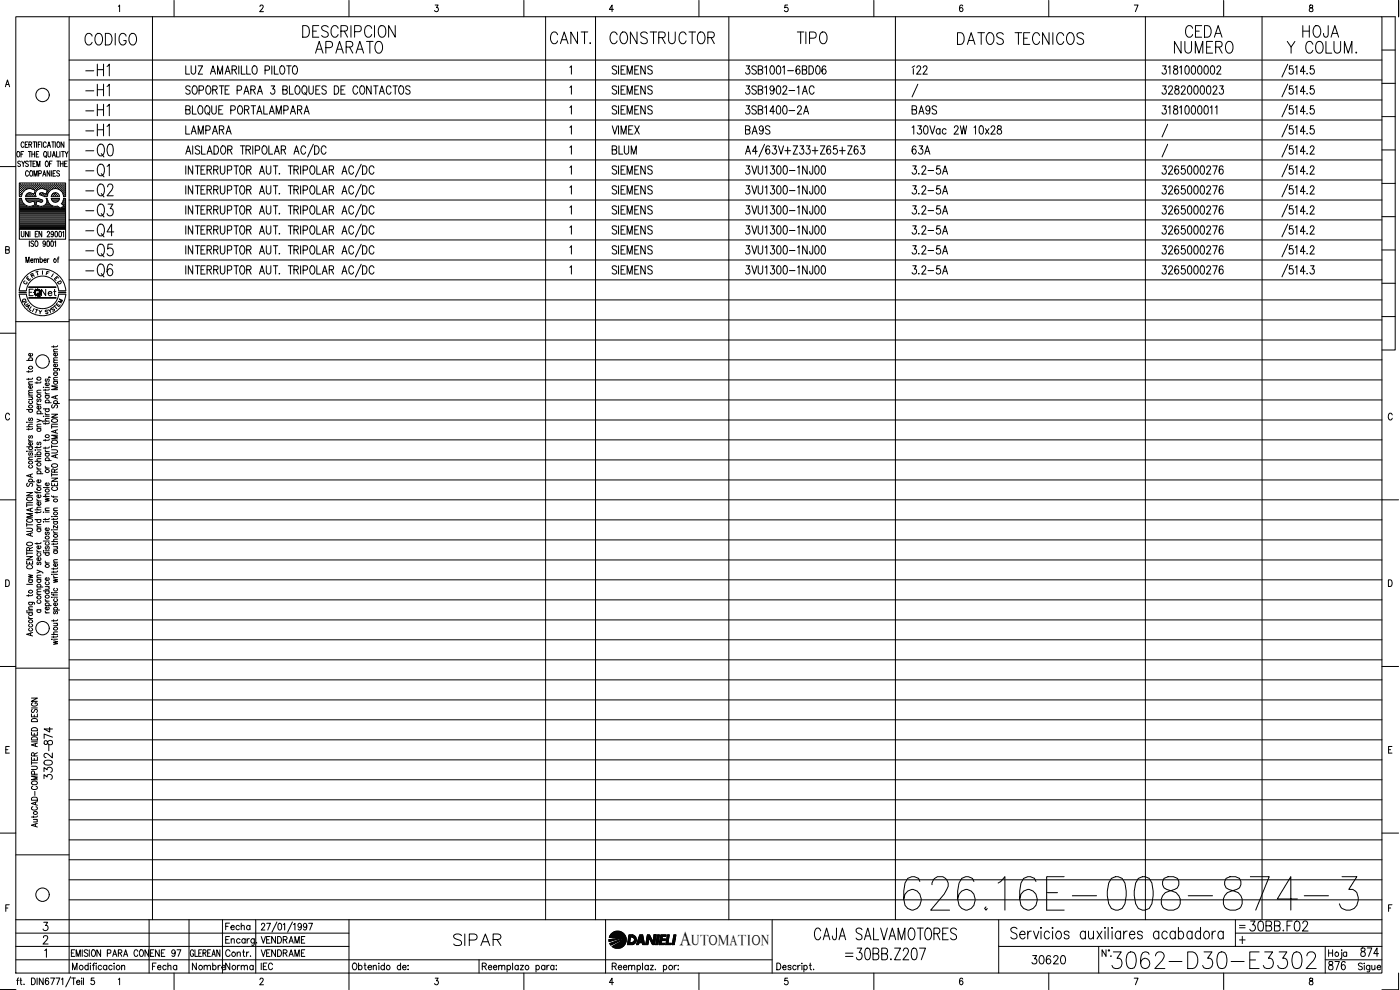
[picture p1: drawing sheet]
<svg xmlns="http://www.w3.org/2000/svg" width="420mm" height="297mm" viewBox="0 0 420 297" stroke-linecap="round" stroke-linejoin="round" font-family="sans-serif">
<defs><g id="words">
<text font-size="15.4" x="269.9" y="274.5">626.16E-008-874-3</text>
<text font-size="8.8" x="332.3" y="291.7">3062-D30-E3302</text>
<g font-size="7.5">
<text x="24.3" y="48.3">-Q0</text>
<text x="24.3" y="54.3">-Q1</text>
<text x="24.3" y="60.3">-Q2</text>
<text x="24.3" y="66.3">-Q3</text>
<text x="24.3" y="72.3">-Q4</text>
<text x="24.3" y="78.3">-Q5</text>
<text x="24.3" y="84.3">-Q6</text>
</g>
<g font-size="7.1">
<text x="24.3" y="14.8">CODIGO</text>
<text x="89.6" y="12.3">DESCRIPCION</text>
<text x="93.5" y="17.3">APARATO</text>
<text x="164" y="14.5">CANT.</text>
<text x="182" y="14.5">CONSTRUCTOR</text>
<text x="238.1" y="14.5">TIPO</text>
<text x="286.1" y="14.5">DATOS TECNICOS</text>
<text x="351.4" y="17.3">NUMERO</text>
<text x="354.5" y="12.3">CEDA</text>
<text x="385.2" y="17.3">Y COLUM.</text>
<text x="389.8" y="12.3">HOJA</text>
<text x="24.3" y="24">-H1</text>
<text x="24.3" y="30">-H1</text>
<text x="24.3" y="36">-H1</text>
<text x="24.3" y="42">-H1</text>
<text x="134.8" y="285">SIPAR</text>
<text x="243.1" y="283.3">CAJA SALVAMOTORES</text>
<text x="252.6" y="289.3">=30BB.Z207</text>
</g>
<g font-size="6.2">
<text x="272.3" y="23.6">í22</text>
<text x="272.3" y="35.6">BA9S</text>
<text x="222.6" y="41.6">BA9S</text>
<text x="373.9" y="280.5">30BB.F02</text>
</g>
<text font-size="5.9" x="203.9" y="283.5">A</text>
<g font-size="5.7">
<text x="182.4" y="47.6">BLUM</text>
<text x="272.3" y="47.6">63A</text>
<text x="272.3" y="53.6">3.2-5A</text>
<text x="272.3" y="65.6">3.2-5A</text>
<text x="272.3" y="71.6">3.2-5A</text>
<text x="272.3" y="83.6">3.2-5A</text>
<text x="16.6" y="224.7" transform="rotate(-90 16.6 224.7)">874</text>
<text x="16.6" y="234.9" transform="rotate(-90 16.6 234.9)">3302-</text>
<text x="308.3" y="290.3">30620</text>
<text x="397.6" y="292.1">876</text>
<text x="407.1" y="288.2">874</text>
</g>
<g font-size="4.9">
<text x="11.3" y="90">Net</text>
<text x="66.7" y="280.1">Fecha</text>
<text x="44.4" y="292.1">Fecha</text>
<text x="56.4" y="292.1">Nombre</text>
<text x="66.7" y="292.1">Norma</text>
<text x="77.3" y="292.1">IEC</text>
</g>
<text font-size="4.4" x="207.6" y="283.5">UTOMATION</text>
<g font-size="4">
<text x="6" y="86.4">C</text>
<text x="6.7" y="85.4">E</text>
<text x="8.1" y="84.3">R</text>
<text x="15.2" y="85.4">E</text>
<text x="15.9" y="86.4">D</text>
<text x="5.3" y="92.1">Q</text>
<text x="6" y="92.8">U</text>
<text x="6.7" y="93.8">A</text>
<text x="13.1" y="94.9">Y</text>
<text x="14.1" y="94.5">S</text>
<text x="14.8" y="93.8">T</text>
<text x="16.2" y="92.1">M</text>
</g>
<text font-size="3.5" x="370.8" y="279.8">=</text>
</g></defs>
<!-- layer: DCA_A3E2|CART -->
<g fill="none" stroke="#000" stroke-width=".3">
<path d="M4.7 5h410v287h-410zM20.7 5v287M35.5 1.9l.4-.4v2M52.2 .1v4.9M78 2l.3-.5 .5 .1 .2 .3-.3 .7-.8 .9h1.2M104.7 .1v4.9M130.6 1.5h.9l-.5 .8a.6 .6 0 0 1 .5 .9 .6 .6 0 0 1-1.1-.1M157.2 .1v4.9M184.1 2.8h-1.2l.8-1.3v2M209.8 .1v4.9M236.4 1.5h-.8l-.1 .9a.63 .63 0 0 1 .9 0 .63 .63 0 0 1-.1 .9 .63 .63 0 0 1-.9-.2M262.3 .1v4.9"/>
<path d="M288.9 1.8l-.4-.3a1.12 1.12 0 0 0 0 2 .56 .56 0 0 0 .6-.6 .56 .56 0 0 0-.5-.5 .56 .56 0 0 0-.6 .4M314.7 .1v4.9M340.4 1.5h1.1l-.8 2M367.2 .1v4.9M393.1 1.6v.6a.73 .73 0 0 1 .8 .4 .73 .73 0 0 1-.2 .9 .64 .64 0 0 1-.8-.7 .64 .64 0 0 1 .8-.5l.2-.7zM414.7 5h4v100h-4M414.7 15h4M419.7 .1v4.9M1.6 26l.6-2 .7 2M1.9 25.3h.8M414.7 35h4M414.7 25h4"/>
<path d="M0 50h4.7M4.7 40.5h16M5.2 45.5h.2a.86 .86 0 0 1 .6 .8 .86 .86 0 0 1-.6 .8 1.2 1.2 0 0 1-.2-1.6zM5.9 56.8h.1M5.9 56.2h.1M5.9 55.6h.1M5.9 57.5h.1M5.9 58.1h.1M5.9 58.7h.1M5.9 59.7h.4M6.1 57.1h.2M6.1 56.5h.2"/>
<path d="M6.1 55.9h.2M6.1 55.2h.2M6.1 57.8h.2M6.1 58.4h.2M6.1 48.6a.41 .41 0 0 0-.6-.2 .41 .41 0 0 0 0 .7l.4 .1a.42 .42 0 0 1 .1 .7 .42 .42 0 0 1-.7-.2M6.2 55.1v.2M6.2 55.8v.2M6.2 56.4v.2M6.2 57.1v.1M6.2 57.7v.2M6.2 58.3v.2M6.3 46.3h.5"/>
<path d="M6.4 59.5h-.6v9.3h13.9v-9.3h-.6M6.4 56.8h.2M6.4 56.2h.2M6.4 55.6h.2M6.4 57.5h.2M6.4 58.1h.1M6.4 59.5l.3 1 .5 .6M6.5 55.5v.2M6.5 56.1v.2M6.5 56.8v.1M6.5 57.4v.2M6.5 58v.2"/>
<path d="M6.5 48.3l.5 .8 .5-.8M6.7 57.1h.2M6.7 56.5h.2M6.7 55.9h.2M6.7 55.2h.2M6.8 55.1v.2M6.8 55.8v.2M6.8 56.4v.2M6.8 57.1v.1M7 49.1v.9M7.1 56.8h.1M7.1 56.2h.1"/>
<path d="M7.1 55.6h.1M7.1 45.5h-.8v1.6M7.1 55.5v.2M7.1 56.1v.2M7.1 56.8v.1M7.2 57.4l-.8 1.6M7.2 57.4a2.19 2.19 0 0 1 2.5-.6l.9 .3-.4 1.1-.9-.3M7.2 43l-.3-.4a.86 .86 0 0 0-.6 .8 .86 .86 0 0 0 .6 .8l.3-.4M7.4 56.5h.1M7.4 55.9h.1M7.4 55.2h.1M7.5 55.1v.2"/>
<path d="M7.5 55.8v.2M7.5 56.4v.2M7.6 43.4h.4M7.7 59.5h3.6M7.7 59.5l.1 .3M7.7 56.8h.1M7.7 56.2h.1M7.7 55.6h.1M7.7 55.5v.2M7.7 56.1v.2M7.8 59.8l.7 .8M7.8 59.7h3.6"/>
<path d="M7.8 58.7h.1M8 56.5h.2M8 55.9h.2M8 55.2h.2M8 58.4h.2M8.1 55.1v.2M8.1 55.8v.2M8.1 56.4v.2M8.1 58.3v.2M8.3 42.6h-.7v1.6h.7M8.3 56.2h.2M8.3 55.6h.2"/>
<path d="M8.3 58.7h.2M8.4 58.1h.1M8.4 55.5v.2M8.4 56.1v.2M8.4 58.1v.1M8.4 58.7v.1M8.5 48.6l-.3-.3-.5 .3 .1 .4 .7 .5-.3 .5-.5-.3M8.5 45.5h.8M8.6 51.6a.47 .47 0 0 0-.6-.4 .47 .47 0 0 0-.3 .6v.4a.47 .47 0 0 0 .3 .7 .47 .47 0 0 0 .6-.4M8.6 56.5h.2M8.6 55.9h.2M8.6 55.2h.2"/>
<path d="M8.6 58.4h.2M8.7 43.4l.7-.1v-.6l-.7-.1v1.6M8.7 55.1v.2M8.7 55.8v.2M8.7 56.4v.1M8.7 58.3v.2M8.8 48.3h.9M8.9 45.5v1.6M9 56.2h.1M9 55.6h.1M9 58.1h.1M9 58.7h.1"/>
<path d="M9 55.5v.2M9 56.1v.2M9 58v.2M9 58.7v.1M9.1 43.4l.4 .8M9.1 51.3l.1-.1a.86 .86 0 0 1 .6 .8 .86 .86 0 0 1-.6 .9 1.14 1.14 0 0 1-.1-1.6zM9.3 57.9h-.7l-.8 .8M9.3 48.3v1.7M9.3 56.5h.1M9.3 55.9h.1M9.3 55.2h.1M9.3 58.4h.1"/>
<path d="M9.4 55.1v.2M9.4 55.8v.2M9.4 56.4v.1M9.4 58.3v.2M9.6 46.3h.8M9.6 45.5v1.6M9.6 56.2h.1M9.6 55.6h.1M9.6 58.7h.1M9.7 55.5v.2M9.7 56.1v.2M9.7 58.2h.1"/>
<path d="M9.7 58.7v.1M9.9 42.6h.9M9.9 49.1h.5M9.9 56.5h.2M9.9 55.9h.2M9.9 55.2h.2M9.9 58.4h.2M10 55.1v.2M10 55.8v.2M10 56.4v.2M10 58.3v.2M10.2 52.9v-1.7l.5 1.7 .4-1.7v1.7"/>
<path d="M10.2 56.2h.2M10.2 55.6h.2M10.2 58.7h.2M10.3 55.5v.2M10.3 56.1v.2M10.3 56.8h.1M10.3 58.7v.1M10.3 42.6v1.6M10.4 58.1h.1M10.4 45.5v1.6M10.5 56.5h.2M10.5 55.9h.2"/>
<path d="M10.5 55.2h.2M10.6 55.1v.2M10.6 55.8v.2M10.6 56.4v.2M10.7 48.3h-.8v1.7h.8M10.7 57.1h.1M10.9 46.3h.4M10.9 56.8h.1M10.9 56.2h.1M10.9 55.6h.1M10.9 55.5v.2M10.9 56.1v.2"/>
<path d="M10.9 56.8v.1M11 42.6v1.6M11 50v-1.7l.5 1.7 .5-1.7v1.7M11.2 56.5h.1M11.2 55.9h.1M11.2 55.2h.1M11.3 55.1v.2M11.3 55.8v.2M11.3 56.4v.2M11.4 59.5l.2 .1M11.5 43.4h.4M11.5 56.2h.1"/>
<path d="M11.5 55.6h.1M11.6 55.5v.2M11.6 56.1v.2M11.6 56.8a1.53 1.53 0 0 0-.8 2.2h-3.1l.1-.3M11.6 56.8l1.2-.2 1.4 .5-.4 1.1-.9-.3M11.6 59.6l1.1 .4 .1 .5-.3 .1M11.6 52.1l.7-.1v-.7l-.7-.1v1.7M11.6 45.5h-.7v1.6h.7M11.8 56.5h.2M11.8 55.9h.2M11.8 55.2h.2M11.9 55.1v.2"/>
<path d="M11.9 55.8v.2M11.9 56.4v.2M12.1 56.2h.2M12.1 55.6h.2M12.1 58.1h.2M12.2 55.5v.2M12.2 56.1v.2M12.2 58v.2M12.2 42.6h-.7v1.6M12.4 56.5h.2M12.4 55.9h.2M12.4 55.2h.2"/>
<path d="M12.4 58.4h.2M12.5 42.6v1.6M12.5 55.1v.2M12.5 55.8v.2M12.5 56.4v.1M12.5 58.3v.2M12.8 56.2h.1M12.8 55.6h.1M12.8 58.1h.1M12.8 52.9l.5-1.7 .5 1.7M12.8 55.5v.2M12.8 56.1v.2"/>
<path d="M12.8 58v.2M12.9 57.9l-.3-.1a.42 .42 0 0 0-.6 .1 .42 .42 0 0 0 0 .5l1 .4M13 58.8l1.1 .2M13 52.3h.6M13.1 56.5h.2M13.1 55.9h.2M13.1 55.2h.2M13.1 58.4h.2M13.2 55.1v.2M13.2 55.8v.2M13.2 56.4v.2M13.2 58.3v.2"/>
<path d="M13.3 45.5h.2a.86 .86 0 0 1 .6 .8 .86 .86 0 0 1-.6 .8 1.09 1.09 0 0 1-.2-1.6zM13.4 56.2h.1M13.4 55.6h.1M13.4 58.7h.1M13.5 55.5v.2M13.5 56.1v.2M13.5 58.7v.1M13.6 46.8l.4 .5M13.7 56.5h.2M13.7 55.9h.2M13.7 55.2h.2M13.7 58.4h.2"/>
<path d="M13.8 48.4l.1-.1a.86 .86 0 0 1 .6 .9 .86 .86 0 0 1-.6 .8 1.2 1.2 0 0 1-.1-1.6zM13.8 55.1v.2M13.8 55.8v.2M13.8 56.4v.2M13.8 58.3v.2M13.8 59.5h.3M13.9 59.5a1.67 1.67 0 0 1-.4 2 1.67 1.67 0 0 1-1.9 .3l-.8-.3 .3-1.2 1.4 .4M13.9 43a.47 .47 0 0 0-.6-.4 .47 .47 0 0 0-.3 .6v.4a.47 .47 0 0 0 .3 .6 .47 .47 0 0 0 .6-.4M14.1 58.7h.1M14.1 56.8h.1M14.1 56.2h.1M14.1 55.6h.1"/>
<path d="M14.1 58.1h.1M14.1 55.5v.2M14.1 56.1v.2M14.1 56.8v.1M14.1 58v.2M14.2 59.5l.4 1.2 1 1M14.2 57.5h.1M14.2 44.2l.5-1.6 .5 1.6M14.4 57.1h.1M14.4 56.5h.1M14.4 55.9h.1M14.4 55.2h.1"/>
<path d="M14.4 57.8h.1M14.4 45.5v1.3l.3 .3 .5-.5v-1.1M14.4 43.7h.6M14.4 55.1v.2M14.4 55.8v.2M14.4 56.4v.2M14.4 57.1v.1M14.4 57.7h.1M14.7 56.8h.1M14.7 56.2h.1M14.7 55.6h.1M14.7 55.5v.2"/>
<path d="M14.7 56.1v.2M14.7 56.8v.1M14.9 49.1h.4M14.9 51.2v1.7l-.8-1.7v1.7M15 56.5h.2M15 55.9h.2M15 55.2h.2M15.1 55.1v.2M15.1 55.8v.2M15.1 56.4v.2M15.3 56.2h.2M15.3 55.6h.2"/>
<path d="M15.4 59.5h2.5M15.4 55.5v.2M15.4 56.1v.2M15.4 56.8h-.1M15.4 59.5l.3 .8 .4 .3M15.4 51.2v1.7M15.5 59.7h2.2M15.5 42.6h.8M15.6 48.3h-.7v1.7M15.6 56.5h.2M15.6 55.9h.2M15.6 55.2h.2"/>
<path d="M15.7 47.1l.5-1.6 .4 1.6M15.7 55.1v.2M15.7 55.8v.2M15.7 56.4v.2M15.8 58.4l-.1 .1M15.9 46.6h.6M15.9 42.6v1.6M15.9 52h.5M16 56.2h.1M16 55.6h.1M16 58.7h.1M16 55.5v.2"/>
<path d="M16 56.1v.2M16 58.1v.1M16 58.7v.1M16.1 58.1h.1M16.3 56.5h.1M16.3 55.9h.1M16.3 55.2h.1M16.3 58.4h.1M16.3 55.1v.2M16.3 55.8v.2M16.3 56.4v.1M16.3 58.3v.2"/>
<path d="M16.6 42.6v1.6M16.6 56.2h.1M16.6 55.6h.1M16.6 58.1h.1M16.6 58.7h.1M16.6 55.5v.2M16.6 56.1v.2M16.6 58v.2M16.6 58.7v.1M16.7 51.2h-.8v1.7h.8M16.9 56.5h.2M16.9 55.9h.2"/>
<path d="M16.9 55.2h.2M16.9 58.4h.2M17 45.5v1.6h.7M17 55.1v.2M17 55.8v.2M17 56.4v.1M17 58.3v.2M17.1 48.3h.8M17.2 56.2h.2M17.2 55.6h.2M17.2 58.7h.2M17.3 42.7l.1-.1a.86 .86 0 0 1 .6 .8 .86 .86 0 0 1-.6 .8 1.2 1.2 0 0 1-.1-1.5z"/>
<path d="M17.3 55.5v.2M17.3 56.1v.2M17.3 58.7v.1M17.4 48.3v1.7M17.5 58.2l.3 .8h-2.4a1.24 1.24 0 0 1 .8-1.1 1.24 1.24 0 0 1 1.3 .3M17.5 56.5h.2M17.5 55.9h.2M17.5 55.2h.2M17.6 55.1v.2M17.6 55.8v.2M17.6 56.4v.2M17.8 59.5l-.3 .8"/>
<path d="M17.9 51.5l-.3-.3-.6 .3 .1 .3 .6 .3 .2 .5-.3 .3-.6-.3M17.9 56.8h.1M17.9 56.2h.1M17.9 55.6h.1M17.9 55.5v.2M17.9 56.1v.2M17.9 56.8v.1M18 45.5v1.6M18.1 49.1h.8M18.1 48.3v1.7M18.2 56.5h.1M18.2 55.9h.1"/>
<path d="M18.2 55.2h.1M18.2 57.1h.1M18.2 55.1v.2M18.2 55.8v.2M18.2 56.4v.2M18.5 45.5h.8M18.5 56.8h.1M18.5 56.2h.1M18.5 55.6h.1M18.5 57.4l.1 .1M18.5 55.5v.2M18.5 56.1v.2"/>
<path d="M18.5 56.8v.1M18.8 57.1h.2M18.8 56.5h.2M18.8 55.9h.2M18.8 55.2h.2M18.8 57.8h.2M18.9 45.5v1.6M18.9 55.1v.2M18.9 55.8v.2M18.9 56.4v.2M18.9 57.1v.1M18.9 57.7v.2"/>
<path d="M18.9 58.2l.2 .8h.6v-4.1h-13.9v4.1h.6M18.9 48.3v1.7M19 58.2a2.47 2.47 0 0 0-2.8-1.6 2.47 2.47 0 0 0-2 2.4M19.1 59.5l-.2 .7M19.1 56.8h.2M19.1 56.2h.2M19.1 55.6h.2M19.1 57.5h.2M19.1 58.1h.2M19.1 58.7h.2M19.2 42.6v1.6l-.9-1.6v1.6M19.2 55.5v.2"/>
<path d="M19.2 56.1v.2M19.2 56.8v.1M19.2 57.4v.2M19.2 58v.2M19.2 58.7v.1M19.2 59.7h.4M19.4 49.1h.5M19.4 57.1h.2M19.4 56.5h.2M19.4 55.9h.2M19.4 55.2h.2M19.4 57.8h.2"/>
<path d="M19.4 58.4h.2M19.5 45.5l.5 .8 .4-.8M19.5 55.1v.2M19.5 55.8v.2M19.5 56.4v.2M19.5 57.1v.1M19.5 57.7v.2M19.5 58.3v.2M20 46.3v.8M20.2 48.3h-.8v1.7h.8M414.7 55h4M414.7 45h4"/>
<path d="M1.7 75l1-.1 .1-.7-1.1-.2v2l1.1-.2v-.7l-.4-.1M5.8 68.8v3h13.9v-3M5.9 64.5h13.7M5.9 64.1h13.7M5.9 63.8h13.7M5.9 63.5h13.7M5.9 63.2h13.7M5.9 62.9h13.7M5.9 62.6h12M5.9 62.2h11.7M5.9 61.9h2.3M5.9 61.6h1.6"/>
<path d="M5.9 61.3h1.2M5.9 60.9h1M5.9 60.6h.7M5.9 60.3h.6M5.9 60h.5M5.9 64.8h13.7M5.9 65.1h13.7M5.9 65.4h13.7M5.9 65.7h13.7M5.9 66h13.7M5.9 66.4h13.7M5.9 66.7h13.7"/>
<path d="M5.9 67h13.7M5.9 67.3h13.7M5.9 67.6h13.7M5.9 67.9h13.7M5.9 68.3h13.7M5.9 68.6h13.7M6.4 69.4v1.5l.3 .2 .5-.2v-1.5M7.2 61.1l.8 .6M7.8 78.8v-1.7l.5 1.7 .4-1.7v1.7M7.9 60h4.5M8.2 60.3h1.7M8.4 60.6l.7 .1 1.1-.4 .3 1.2-1.3 .4-1.2-.2"/>
<path d="M8.5 69.4v1.7l-.8-1.7v1.7M8.8 72.3v1.6M9 69.4v1.7M9.2 78.1h.7l-.1-.4a.5 .5 0 0 0-.6 .5 .5 .5 0 0 0 .6 .5l.1-.2M9.6 61.9h2.1M10.1 72.5l-.3-.2-.5 .2 .1 .4 .6 .4v.6h-.4l-.3-.2M10.3 78l.2-.3h.4v1.1M10.3 77.7v1.1M10.3 60.3h.7M10.4 60.6h.5M10.5 60.9h.3M10.5 61.6h.3"/>
<path d="M10.5 61.3h.3M10.6 70.2h.4M10.7 72.4l.1-.1a.86 .86 0 0 1 .6 .8 .86 .86 0 0 1-.6 .8 1.2 1.2 0 0 1-.1-1.5zM10.9 78l.2-.3h.4l.1 1.1M11.3 69.4h-.7v1.7h.7M11.4 60.3h1.3M12 77.9l.1-.2a.5 .5 0 0 1 .6 .5 .5 .5 0 0 1-.6 .5l-.1-.2M12 77.1v1.7M12.5 69.4v1.7l-.8-1.7v1.7M13 61.9h2.9M13.2 78.1h.7l-.1-.4a.5 .5 0 0 0-.6 .5 .5 .5 0 0 0 .6 .5l.1-.2M13.6 61.6h1.6"/>
<path d="M13.6 72.8l-.1 .5a.46 .46 0 0 1-.6-.5 .46 .46 0 0 1 .6-.4l.1 1.2-.3 .3-.4-.2M13.8 61.3h1M14 60.9h.6M14.1 60.6h.3M14.2 60.3h.1M14.2 69.8l.2-.4 .4 .2v.4l-.7 1.1h.8M14.2 72.4l.2-.1a.96 .96 0 0 1 0 1.6l-.3-.6zM14.2 77.7v1.1M14.7 77.7h-.3l-.2 .4M15.4 72.4l.2-.1a.96 .96 0 0 1 0 1.6l-.4-.6zM15.6 60h2M15.7 61.7l.6 .2a1.45 1.45 0 0 1 1.7 .6"/>
<path d="M15.9 60.3h1.4M16 70l-.1 .4a.46 .46 0 0 1-.6-.5 .46 .46 0 0 1 .6-.4l.1 1.3-.3 .3-.4-.2M16.1 60.6h1M16.4 72.6l.3-.3v1.6M16.6 69.5l.2-.1a.96 .96 0 0 1 0 1.7l-.3-.7zM17.2 77.7h.5M17.5 60.3l-.4 .3M17.7 77.1l-.3 .1v1.6M17.8 69.5l.2-.1a.96 .96 0 0 1 0 1.7l-.3-.7zM18.2 62.6h1.4M18.4 61.1l.8 .7M18.7 60.9h.9"/>
<path d="M18.7 62.2h.9M18.7 61.3h.9M18.8 69.8l.3-.4v1.7M18.8 60.6h.8M19 60.3l-.6 .8M19 61.6h.6M19 60.3h.6M19.1 60h.5M19.1 61.9l-1.1 .6M19.3 61.9h.3M414.7 75h4M414.7 65h4"/>
<path d="M0 100h4.7M4.7 96.5h16M5.8 87.2a7 7 0 0 1 7-6.5 7 7 0 0 1 6.9 6.5M5.8 88.2a7 7 0 0 0 7 6.5 7 7 0 0 0 6.9-6.5M7.9 87.2a4.9 4.9 0 0 1 4.9-4.4 4.9 4.9 0 0 1 4.8 4.4M7.9 88.2a4.9 4.9 0 0 0 4.9 4.4 4.9 4.9 0 0 0 4.8-4.4M8.7 86.1h8.1v.2h-8.1M8.7 89.3h8.1v.1h-8.1zM8.8 86.2h7.9M8.8 89.4h7.9M9.9 86.8h-1.1v1.9M10.7 92.8l.7 .2"/>
<path d="M12.7 81.3v1M414.7 95h4M414.7 85h4M8 108.1h1.8M8.6 111.2v.5M8.6 113.5v.5M8.6 119.1h1.2M8.6 118.6h1.2M8.6 115.3h1.2M8.8 108.1a.55 .55 0 0 1 .3-.9 .55 .55 0 0 1 .7 .7l-.3 .2M9.4 119.1l.4 .4-.1 .3-1.1 .1M9.5 115.7l.2 .2a.52 .52 0 0 1-.5 .6 .52 .52 0 0 1-.4-.7l.3-.1v.8"/>
<path d="M9.5 106l.2 .2a.51 .51 0 0 1-.5 .6 .51 .51 0 0 1-.4-.7l.3-.1v.8M9.8 117.8l-1.1 .1-.1 .3 .3 .4M9.8 117.1h-1.1l-.1 .4 .3 .3M9.8 114.5l-1.1 .1-.1 .4 .3 .3M9.8 113.4l-.4 .4h-1.4M9.8 111.2l-.4 .3h-1.4M11.1 114.6v.5M11.1 117.9h1.2M11.3 119.7l-.2 .3 .1 .4h.3l.3-.6 .2-.1 .3 .3-.3 .5M12.3 117.1l-1.1 .1-.1 .3 .3 .4M12.3 114.5l-.1 .3-1.7 .1M13 116.2h.2z"/>
<path d="M13.6 117.6l.1 .4 .4 .2M13.6 116.8v.4M13.6 118.7h1.2M13.6 118.2h1.2M13.6 116.2h1.2M13.8 118.7l-.1 .1a.52 .52 0 0 0 .5 .7 .52 .52 0 0 0 .3-.8M13.8 113.7l-.2 .2 .2 .6 .5-.8h.4l.1 .5-.3 .3M14.5 114.9l.2 .1a.52 .52 0 0 1-.5 .7 .52 .52 0 0 1-.4-.7l.3-.1v.8M14.7 113.1l.4 .2M14.8 116.7l-.1 .3h-1.7M16.1 110.6h1.6l.1 .6M16.1 103.7v.6"/>
<path d="M16.1 114.5h1.2M16.1 114h1.2M16.1 111.9h1.2M16.1 108.8h1.2M16.1 105.6h1.2M16.3 114.5l-.1 .1a.52 .52 0 0 0 .5 .7 .52 .52 0 0 0 .3-.8M16.3 111.9l-.1 .1a.53 .53 0 0 0 .5 .7 .53 .53 0 0 0 .5-.7l-.2-.1M16.3 110.6a.55 .55 0 0 0 .3 .9 .55 .55 0 0 0 .7-.7l-.3-.2M16.7 118.9v.6M17 109.2l.2 .2a.51 .51 0 0 1-.5 .7 .51 .51 0 0 1-.4-.8l.3-.1v.9M17 105.9l.2 .2a.52 .52 0 0 1-.5 .7 .52 .52 0 0 1-.4-.8l.3-.1v.9M17.3 118.6l-1.8 .6 1.8 .5"/>
<path d="M17.3 115.8h-1.8l1.8 .6-1.8 .5h1.8M17.3 113.2l-1.1 .1-.1 .4 .3 .3M17.3 108.1h-1.1l-.1 .4 .3 .3M17.3 107.3l-1.1 .1-.1 .3 .3 .4M17.3 104.8h-1.1l-.1 .4 .3 .4M17.3 103.7l-.4 .3h-1.4M2.8 124.5a.61 .61 0 0 0-.7-.5 .61 .61 0 0 0-.4 .7v.6a.61 .61 0 0 0 .4 .7 .61 .61 0 0 0 .7-.5M8 135.4h.2zM8 126.7h.2zM8 128h1.8M8 134.1h1.8M8 122.9h1.8"/>
<path d="M8.6 131.8l.1 .4 .4 .2M8.6 128.5v.5M8.6 137.9h1.2M8.6 135.4h1.2M8.6 132.4h1.2M8.6 126.7h1.2M8.8 139.6l-.1 .2a.53 .53 0 0 0 .5 .7 .53 .53 0 0 0 .5-.7l-.2-.2M8.8 135.9l-.2 .2 .2 .5 .5-.7h.4l.1 .4-.3 .3M8.8 134.1l-.1 .1a.51 .51 0 0 0 .6 .7 .51 .51 0 0 0 .2-.8M8.8 130.7l-.2 .3 .1 .4h.3l.3-.6 .2-.1 .3 .3-.3 .5M8.8 125.4l-.2 .3 .1 .4h.3l.3-.6 .2-.1 .3 .3-.3 .5M8.8 122.9l-.1 .1a.51 .51 0 0 0 .6 .7 .51 .51 0 0 0 .2-.8"/>
<path d="M8.8 120.3a.55 .55 0 0 0 .3 .9 .55 .55 0 0 0 .7-.6l-.3-.3M9.5 132.8l.2 .1a.52 .52 0 0 1-.5 .7 .52 .52 0 0 1-.4-.8h.3v.8M9.8 137.1l-1.1 .1-.1 .4 .3 .3M9.8 128.5l-.4 .3h-1.4M9.8 127.3l-1.1 .1-.1 .3 .3 .3M10.5 137h.2zM10.5 135h.2zM10.5 138.4h1.8M10.5 136.5h1.8M11.1 125.8l1.2 .4-1.2 .4M11.1 120.8l.1 .4 .4 .2M11.1 134v.5"/>
<path d="M11.1 137h1.2M11.1 135h1.2M11.1 128.6h1.2M11.1 128.1h1.2M11.1 124.1h1.8M11.1 121.4h1.2M11.3 136.5a.51 .51 0 0 1 0-.8 .51 .51 0 0 1 .8 0 .51 .51 0 0 1-.1 .8M11.3 132.7l-.2 .3 .2 .5 .5-.8h.4l.1 .5-.3 .3M11.3 128.6a.49 .49 0 0 0 0 .7 .49 .49 0 0 0 .7 0 .49 .49 0 0 0 0-.7M11.3 124.1a.51 .51 0 0 1 0-.7 .51 .51 0 0 1 .8 0 .51 .51 0 0 1-.1 .7M12 121.9a.5 .5 0 0 1 .1 .7 .5 .5 0 0 1-.7 0 .5 .5 0 0 1 0-.7h.2v.9M12.3 137.6l-1.1 .1-.1 .3 .3 .4"/>
<path d="M12.3 133.9l-.4 .4h-1.4M12.3 127.3l-1.1 .1-.1 .3 .3 .4M12.3 126.2l.5 .2 .1 .3M13 124.9h.2zM13 126.4h1.8M13 122.7h1.8M13.6 139.9l.1 .3 .4 .2M13.6 135l.1 .3 .4 .2M13.6 123.9l.1 .3 .4 .2M13.6 126.8v.5M13.6 131.8v.5M13.6 134.1v.5"/>
<path d="M13.6 138.2h1.8M13.6 136h1.2M13.6 135.5h1.2M13.6 124.9h1.2M13.6 124.4h1.2M13.6 120.8h1.8M13.8 138.2l-.1-.1a.52 .52 0 0 1 .5-.8 .52 .52 0 0 1 .3 .9M13.8 136l-.1 .2a.52 .52 0 0 0 .5 .7 .52 .52 0 0 0 .3-.9M13.8 122.7a.49 .49 0 0 0 0 .7 .49 .49 0 0 0 .7 0 .49 .49 0 0 0 0-.7M13.8 120.8l-.1-.1a.52 .52 0 0 1 .5-.7 .52 .52 0 0 1 .3 .8M14.8 134.1l-.4 .3h-1.4M14.8 131.7l-.4 .4h-1.4"/>
<path d="M14.8 126.8l-.4 .3h-1.4M14.8 125.5l-1.1 .1-.1 .4 .3 .4M15.5 134.9h1.3l.5 .5-.1 .3-.4 .2h-1.3M15.5 124.3h1.8l-1.8 .9h1.8M15.5 128h1.8M15.5 127.5v1M15.5 133.5v.9M15.5 133.9h1.8M15.5 127.3h1.8M15.6 139.4a.88 .88 0 0 1 1-.3 .88 .88 0 0 1 .6 .9 .89 .89 0 0 1-1 .3 .89 .89 0 0 1-.6-.9zM15.6 132.4a.88 .88 0 0 1 1-.4 .88 .88 0 0 1 .6 .9 .88 .88 0 0 1-1 .4 .88 .88 0 0 1-.6-.9zM15.6 125.9a.88 .88 0 0 1 1-.3 .88 .88 0 0 1 .6 .9 .89 .89 0 0 1-1 .3 .89 .89 0 0 1-.6-.9z"/>
<path d="M15.7 121.4l-.2 .4 .1 .5h.6l.3-.7 .5-.2 .3 .4-.3 .6M16.1 121.1h1.8M16.3 121.1l-.1-.2a.51 .51 0 0 1 .5-.7 .51 .51 0 0 1 .3 .9M16.7 129.1v.7M16.7 136.6v.6M17.3 136.3l-1.8 .6 1.8 .5M17.3 130.6h-1.8l1.8 .5-1.8 .6h1.8M17.3 128.9l-1.8 .6 1.8 .5M417.8 124.5a.61 .61 0 0 0-.7-.5 .61 .61 0 0 0-.5 .7v.6a.61 .61 0 0 0 .5 .7 .61 .61 0 0 0 .7-.5M0 150h4.7M8 158.5h1.3l.5 .4-.1 .3-.4 .3h-1.3M8 147.8h1.8l-1.8 .9h1.8"/>
<path d="M8 151.1v.9M8 157v.9M8 157.5h1.8M8 151.5h1.8M8 150.8h1.8M8.1 155.9a.89 .89 0 0 1 1-.4 .89 .89 0 0 1 .6 .9 .88 .88 0 0 1-1 .4 .88 .88 0 0 1-.6-.9zM8.1 149.4a.88 .88 0 0 1 1-.3 .88 .88 0 0 1 .6 .9 .88 .88 0 0 1-1 .3 .88 .88 0 0 1-.6-.9zM8.3 145l-.3 .3 .3 .7 .4-.2 .3-.7h.7l.1 .5-.3 .4M8.6 144.6h1.8M8.8 144.6a.55 .55 0 0 1 .3-1 .55 .55 0 0 1 .7 .7l-.3 .3M9.2 142.4v.7M9.2 152.6v.8"/>
<path d="M9.8 159.8l-1.8 .6 1.8 .5M9.8 154.1h-1.8l1.8 .5-1.8 .6h1.8M9.8 152.4l-1.8 .6 1.8 .5M9.8 142.2l-1.8 .5 1.8 .5M10.5 147.4l.3 .4h1.5M10.5 155.9h1.8M10.5 153h1.8M11.1 149.7l.1 .4 .4 .2M11.1 145.2l.1 .4 .4 .2M11.1 140.2l.1 .3 .4 .2M11.1 147.5v.5M11.1 153.5v.5"/>
<path d="M11.1 158.7h1.2M11.1 158.1h1.2M11.1 150.3h1.2M11.1 145.8h1.2M11.1 142.1h1.8M11.1 140.7h1.2M11.3 158.7a.51 .51 0 0 0 0 .7 .51 .51 0 0 0 .8 0 .51 .51 0 0 0-.1-.7M11.3 155.9a.51 .51 0 0 0 0 .7 .51 .51 0 0 0 .8 0 .51 .51 0 0 0-.1-.7M11.3 142.1a.51 .51 0 0 1 0-.7 .51 .51 0 0 1 .8 0 .51 .51 0 0 1-.1 .7M12 150.7a.5 .5 0 0 1 .1 .8 .5 .5 0 0 1-.7 0 .5 .5 0 0 1 0-.8h.2v.9M12 148.5l.2 .1a.53 .53 0 0 1-.5 .7 .53 .53 0 0 1-.4-.8h.3v.8M12 144a.5 .5 0 0 1 .1 .7 .5 .5 0 0 1-.7 0 .5 .5 0 0 1 0-.7h.2v.9"/>
<path d="M12.3 157.4h-1.1l-.1 .4 .3 .3M12.3 153.4l-.4 .4h-1.4M12.3 152.2l-1.1 .1-.1 .3 .3 .4M13 156.5h.2zM13 153.7h.2zM13 149h1.8M13 146.3h1.8M13.6 149.4l1.2 .3-1.2 .2 1.2 .3-1.2 .3M13.6 156.5h1.2M13.6 155.6v.5M13.6 153.7h1.2M13.6 153.2h1.2"/>
<path d="M13.6 140.4h1.2M13.8 159.7l-.2 .2 .2 .5 .5-.7h.4l.1 .4-.3 .3M14.5 158.4l.2 .1a.53 .53 0 0 1-.5 .8 .53 .53 0 0 1-.4-.9h.3v.8M14.5 144.9l.2 .1a.52 .52 0 0 1-.5 .8 .52 .52 0 0 1-.4-.8l.3-.1v.8M14.8 155.5l-.4 .4h-1.4M14.8 152.4l-1.1 .1-.1 .3 .3 .4M14.8 148.2l-1.1 .1-.1 .3 .3 .4M15.5 158.9h.2zM15.5 155h.2zM15.5 148.7l.3 .4h1.5M15.5 144.9v.8h1.8v-.8M15.5 143.5h1.8l-1.8 .9h1.8"/>
<path d="M15.5 142.4h1.8M15.5 142v.9M15.9 146.1a.54 .54 0 0 0-.4 .7 .54 .54 0 0 0 .7 .4h.4a.54 .54 0 0 0 .7-.4 .54 .54 0 0 0-.5-.7M16.1 159.4l.1 .3 .4 .2M16.1 156.5h1.2M16.1 153.2h1.2M16.1 148.8v.5M16.1 155.5v.5M16.1 159.9h1.2M16.1 158.9h1.2M16.1 155h1.2M16.3 156.5a.55 .55 0 0 0 .3 .9 .55 .55 0 0 0 .7-.7l-.3-.2"/>
<path d="M16.3 141.7v-.8l-.6-.1-.2 .9h1.8M16.3 145.2v.5M17.3 157.7v.8l-1.2-.8v.8M17.3 155.5l-.4 .3h-1.4M17.3 152.4l-1.1 .1-.1 .4 .3 .3M17.3 140.7l-1 .5M414.7 150h5M1.7 174a1 1 0 0 1 1.1 1 1 1 0 0 1-1.1 1zM8 168.3v.9h1.8v-.9M8 167h1.8l-1.8 1h1.8M8 175.3h1.8M8 166h1.8"/>
<path d="M8 165.5v.9M8.1 162.9a.88 .88 0 0 1 1-.3 .88 .88 0 0 1 .6 .9 .88 .88 0 0 1-1 .3 .88 .88 0 0 1-.6-.9zM8.4 169.7a.53 .53 0 0 0-.4 .6 .53 .53 0 0 0 .7 .4h.4a.53 .53 0 0 0 .7-.4 .53 .53 0 0 0-.4-.6M8.6 172.4l1.2 .3-1.2 .3 1.2 .2-1.2 .3M8.6 178.4v.5M8.6 174h1.2M8.8 174l-.1 .1a.53 .53 0 0 0 .5 .7 .53 .53 0 0 0 .5-.7l-.2-.1M8.8 165.2v-.8h-.7l-.1 .8h1.8M8.8 168.7v.5M9.2 160v.7M9.8 178.4l-.4 .3h-1.4M9.8 164.2l-1 .5"/>
<path d="M11.1 171.1l1.2 .4-1.2 .4M11.1 165l.1 .4 .4 .2M11.1 178.3h1.2M11.1 176.1h1.8M11.1 173.9h1.2M11.1 173.4h1.2M11.1 165.6h1.2M11.1 162.8v.6M11.3 176.1l-.1-.1a.52 .52 0 0 1 .5-.7 .52 .52 0 0 1 .3 .8M11.3 173.9a.51 .51 0 0 0 0 .7 .51 .51 0 0 0 .8 0 .51 .51 0 0 0-.1-.7M11.3 168.6l-.2 .3 .1 .5h.3l.3-.7 .2-.1 .3 .3-.3 .5M11.3 166a.51 .51 0 0 0 0 .8 .51 .51 0 0 0 .8 0 .51 .51 0 0 0-.1-.8"/>
<path d="M12 167.3a.5 .5 0 0 1 .1 .8 .5 .5 0 0 1-.7 0 .5 .5 0 0 1 0-.8h.2v.9M12 163.8a.5 .5 0 0 1 .1 .7 .5 .5 0 0 1-.7 0 .5 .5 0 0 1 0-.7h.2v.9M12.3 177.5l-1.1 .1-.1 .4 .3 .3M12.3 176.7l-1.1 .1-.1 .4 .3 .3M12.3 172.6l-1.1 .1-.1 .3 .3 .4M12.3 171.5l.6 .3v.2M12.3 162.8l-.1 .3h-1.7M13 165.3h.2zM13 177.3h1.8M13 165.8h1.8M13 162.3h1.8M13.6 179.8l.1 .4 .4 .2"/>
<path d="M13.6 168.3l.1 .4 .4 .2M13.6 176h1.2M13.6 168.9h1.2M13.6 165.3h1.2M13.8 177.3l-.1 .1a.51 .51 0 0 0 .6 .7 .51 .51 0 0 0 .2-.8M13.8 174.6l-.1 .1a.52 .52 0 0 0 .5 .8 .52 .52 0 0 0 .3-.9M13.8 165.8l-.1 .2a.52 .52 0 0 0 .5 .7 .52 .52 0 0 0 .3-.9M13.8 164l-.2 .3 .1 .4h.3l.3-.6 .2-.1 .3 .3-.3 .5M13.8 162.8a.55 .55 0 0 0 .3 .9 .55 .55 0 0 0 .7-.7l-.3-.2M14.4 176l.4 .4-.1 .3-1.1 .1M14.5 173.3l.2 .2a.52 .52 0 0 1-.5 .7 .52 .52 0 0 1-.4-.8l.3-.1v.9M15.5 178.2l.3 .3h1.5"/>
<path d="M15.5 172.3h.2zM15.5 162.5h1.8M15.6 179.1v.2zM15.6 177.9h.1M16.1 173.7l1.2 .3-1.2 .2 1.2 .3-1.2 .3M16.1 172.7l.1 .4 .4 .2M16.1 165.3h1.2M16.1 163v.5M16.1 170.4v.5M16.1 171.4v.5M16.1 178.2v.5M16.1 179.2h1.2"/>
<path d="M16.1 177.8h1.2M16.1 173.3h1.2M16.1 172.3h1.2M16.1 168.7h1.2M16.1 164h1.2M16.3 179.6l-.1 .2a.51 .51 0 0 0 .5 .7 .51 .51 0 0 0 .3-.9M16.3 176.5a.55 .55 0 0 0 .3 .9 .55 .55 0 0 0 .7-.6l-.3-.3M16.3 165.3l-.1 .1a.52 .52 0 0 0 .5 .7 .52 .52 0 0 0 .3-.8M16.9 164l.4 .4-.1 .3-1.1 .1M17 169.1a.48 .48 0 0 1 0 .7 .48 .48 0 0 1-.6 0 .48 .48 0 0 1-.1-.6l.3-.1v.8M17.3 171.3l-.4 .3h-1.4M17.3 170.3l-.1 .3-1.7 .1"/>
<path d="M17.3 167.9l-1.1 .1-.1 .3 .3 .4M17.3 162.9l-.1 .3-1.7 .1M17.3 161.8h-1.1l-.1 .4 .3 .3M416.7 174a1 1 0 0 1 1.1 1 1 1 0 0 1-1.1 1zM0 200h4.7M8 183.3h.2zM8 183.8h1.8M8.6 185l.1 .4 .4 .2M8.6 180.7h1.6l.1 .6M8.6 185.6h1.2M8.6 183.3h1.2M8.6 182.8h1.2"/>
<path d="M8.8 188.5l-.1 .2a.51 .51 0 0 0 .6 .6 .51 .51 0 0 0 .2-.8M8.8 187.3l-.1 .1a.51 .51 0 0 0 .6 .7 .51 .51 0 0 0 .2-.8M8.8 183.8l-.1 .2a.51 .51 0 0 0 .6 .7 .51 .51 0 0 0 .2-.9M8.8 180.7a.55 .55 0 0 0 .3 .9 .55 .55 0 0 0 .7-.6l-.3-.3M9.2 189.9v.8M9.8 189.8l-1.8 .5 1.8 .5M9.8 182.1h-1.1l-.1 .4 .3 .3M11.1 183h1.2M11.3 183l-.1 .1a.52 .52 0 0 0 .5 .7 .52 .52 0 0 0 .3-.8M11.3 180.2a.51 .51 0 0 0 0 .7 .51 .51 0 0 0 .8 0 .51 .51 0 0 0-.1-.7M13.6 183.3l.1 .4 .4 .2M13.6 183.9h1.2"/>
<path d="M13.6 181.7h1.8M13.6 180.4h1.2M13.8 181.7l-.1-.1a.51 .51 0 0 1 .6-.7 .51 .51 0 0 1 .2 .8M14.5 182.1l.2 .2a.53 .53 0 0 1-.5 .7 .53 .53 0 0 1-.4-.8l.3-.1v.9M15.5 190.4h1.8M15.6 191.7v.2zM16.1 192.3l1.2 .3-1.2 .2 1.2 .3-1.2 .3M16.1 191.8h1.2M16.1 186v.5M16.1 190.8v.5M16.1 187h1.2M16.1 183h1.8"/>
<path d="M16.3 183.4l-.2 .3 .1 .4h.3l.3-.6 .2-.1 .3 .3-.3 .5M16.3 183l-.1-.1a.51 .51 0 0 1 .5-.7 .51 .51 0 0 1 .3 .8M16.9 187l.4 .4-.1 .3h-1.1M17 180.9l.2 .1a.52 .52 0 0 1-.5 .7 .52 .52 0 0 1-.4-.7l.3-.1v.8M17.3 190.8l-.4 .3h-1.4M17.3 189.6l-1.1 .1-.1 .3 .3 .4M17.3 185.9l-.4 .4h-1.4M414.7 200h5M4.7 200.5h16M1.7 224.9h.7M2.8 224h-1.1v2h1.1M416.7 224.9h.7"/>
<path d="M417.7 224h-1v2h1M0 250h4.7M4.7 256.5h16M414.7 250h5M1.7 272.4h.7M2.8 271.5h-1.1v2M4.7 276h410M4.7 280h100M44.7 276v16M56.7 276v16M66.8 276v16M76.8 276v16"/>
<path d="M104.7 276v21M181.7 276v16M183.9 279.9h3M184.1 279.7h2.5M184.3 279.6h2.1M184.7 279.5h1.3M231.7 276v16M299.7 276v16M370.8 280h43.9M370.8 276v8M416.7 272.4h.7M417.7 271.5h-1v2"/>
<path d="M0 297h4.7M4.7 284h100M4.7 288h227M5 294.1h.6M5.6 293.4l-.4 .4v1.6M6 294.1h.5M6.2 293.4v1.6l.4 .4M7.2 295.3h.1M9.4 293.4a1.01 1.01 0 0 1 1.2 1 1.01 1.01 0 0 1-1.2 1zM11.1 293.4v2M13 293.4v2l-1.2-2v2M14.6 293.7l-.4-.3a1.12 1.12 0 0 0-.1 2 .56 .56 0 0 0 .6-.5 .56 .56 0 0 0-.5-.6 .56 .56 0 0 0-.6 .5"/>
<path d="M15.2 293.4h1.1l-.8 2M16.8 293.4h1.1l-.8 2M18.5 293.8l.3-.4v2M21.2 293.1l-1.5 3M21.5 293.4h1.1M22.1 293.4v2M23 294.7h1a.49 .49 0 0 0-.5-.6 .49 .49 0 0 0-.5 .6l.4 .7 .6-.3M24.5 293.4v.3zM24.5 294.1v1.3M25.1 293.4v2M28.2 293.4h-.8l-.1 .9a.63 .63 0 0 1 1 0 .63 .63 0 0 1-.1 .9 .63 .63 0 0 1-.9-.2M35.5 293.9l.4-.4v2"/>
<path d="M52.2 292v5M78 293.9l.3-.4 .5 .1 .2 .3-.3 .6-.8 1h1.2M130.6 293.5h.9l-.5 .7a.6 .6 0 0 1 .5 1 .6 .6 0 0 1-1.1-.1M143.8 288v4M157.2 292v5M182.8 282.3h.8M182.8 282.2h1.3M182.8 282h1.8M182.8 281.9v.6l3.1-.8-.1-.2-3 .4M182.8 282.4h.3M182.9 281.9h2.2M182.9 281.1h4.9"/>
<path d="M183 281h4.7M183 283.1l.3 .4M183 283.1l3.2-1.2 .2 .2-3.1 1.5M183 280.8h4.7M183 283.1h1.3M183 283.2h1M183.1 280.7h4.5M183.1 283.4h.6M183.2 280.5h4.3M183.2 283.5h.2M183.3 280.4h4.1M183.3 283h1.3"/>
<path d="M183.4 280.3h3.9M183.5 280.1h3.7M183.6 280h3.4M183.7 282.8h1.1M183.8 284h3.1M183.9 281.8h1.6M183.9 283.9h3.2M183.9 284.2h2.8M184.1 282.7h1M184.1 294.8h-1.2l.8-1.3v2M184.1 283.8h3.1M184.2 284.3h2.3"/>
<path d="M184.3 283.7h3M184.4 282.6h1M184.5 284.5h1.6M184.6 283.5h2.9M184.8 282.4h.9M184.8 283.4h2.7M184.8 281.6h1.1M185 283.2h2.6M185.2 282.3h.8M185.3 283.1h2.4M185.5 283h2.2M185.5 282.2h.8"/>
<path d="M185.7 281.3h.7M185.8 282.8h2M185.9 282h.4M186 282.7h1.8M186 281.7l1.2-.2-1 .4zM186.1 281.8h.4M186.2 282.6h1.7M186.3 281.6h.6M186.5 282.4h1.4M186.5 282.2h1.4M186.6 282.3h1.3M186.6 282h1.4"/>
<path d="M186.7 281.3h.4M186.8 281.5h.2M186.9 281.9h1M187.2 281.8h.7M187.4 281.5h.5M187.5 281.6h.4M187.5 281.2h-4.6a2.57 2.57 0 0 1 2.4-1.9 2.57 2.57 0 0 1 2.5 1.9l-2 .3-.2-.3h-2.8M187.8 281.3l-1.3 .8 .1 .2-2.9 1.7M187.9 281.3a2.6 2.6 0 0 1-1.1 2.8 2.6 2.6 0 0 1-3.1-.1M188.3 283.2h2M188.3 283.4h1.8M188.3 283h2.3"/>
<path d="M188.3 283.1h2.2M188.4 282.8h2.3M188.4 282.7h.6M188.4 282.6h.6M188.5 282.4h.6M188.5 282.3h.6M188.5 282.2h.6M188.5 282h.6M188.6 281.9h.5M188.6 281.8h.5M188.6 281.6h.6M188.6 281.5h.6"/>
<path d="M188.6 281.2h2.2M188.6 281.3h.6M188.7 281.1h2M188.7 281h1.9M188.7 280.8h1.7M188.8 280.7h1.4M188.8 280.5h1.1M189.2 281.2l-.2 1.6h.8M189.8 280.5h-1l-.5 2.9h1.5M189.8 281.2a.78 .78 0 0 1 .6 .7 .78 .78 0 0 1-.6 .8M189.8 280.5a1.5 1.5 0 0 1 1.2 1.4 1.5 1.5 0 0 1-1.2 1.5M189.9 282.7h.9"/>
<path d="M190.1 281.3h.7M190.2 282.6h.7M190.2 282.4h.7M190.2 281.5h.7M190.3 282.3h.7M190.3 281.6h.6M190.4 282.2h.6M190.4 281.8h.6M190.4 282h.6M190.4 281.9h.6M191.1 283.4h.5M191.1 283.2h.6"/>
<path d="M191.1 283.1h.6M191.2 283h.6M191.2 282.8h2.1M191.3 282.7h2M191.3 282.6h2M191.3 282.4h2M191.4 282.3h.6M191.4 282.2h.7M191.5 282h.6M191.5 281.9h.7M191.6 281.8h.6M191.6 281.6h.6"/>
<path d="M191.6 281.5h.7M191.7 281.3h.6M191.8 281.2h1.2M191.8 281.1h1.2M191.9 281h1.1M191.9 280.8h1M191.9 280.7h1M192 280.5h.9l.6 2.9h-.6l-.2-.5h-.9l-.2 .5h-.6zM192 280.5h.9M192.4 281.2l.2 1.1h-.6zM192.4 281.3h.6M192.4 281.5h.7"/>
<path d="M192.5 281.8h.6M192.5 281.6h.6M192.5 281.9h.7M192.6 282.2h.6M192.6 282h.6M192.6 282.3h.7M192.7 283h.7M192.8 283.1h.6M192.8 283.2h.6M192.8 283.4h.7M193.8 283.2h.7M193.8 283.4h.6"/>
<path d="M193.9 283h.6M193.9 283.1h.6M193.9 282.7h.7M193.9 282.8h.7M194 282.6h.6M194 282.4h.6M194 282.3h.6M194.1 282.2h.5M194.1 282h.6M194.1 281.9h.6M194.1 281.8h.6M194.1 281.6h.6"/>
<path d="M194.1 281.5h.7M194.2 281.2h1.1M194.2 281.3h1.1M194.2 281.1h1M194.2 281h1M194.3 280.8h.8M194.3 280.7h.7M194.3 280.5l-.5 2.9M194.3 280.5h.6M194.9 281.5h.5M194.9 281.6h.6M195 281.8h.5"/>
<path d="M195.1 281.9h.5M195.1 282h.6M195.2 282.2h.5M195.2 282.3h.6M195.3 282.4h.6M195.4 282.6h1.2M195.5 282.7h1.1M195.5 282.8h1M195.6 283h.9M195.6 283.1h.9M195.7 283.2h.8M195.8 283.4h.6"/>
<path d="M196 282.4h.6M196 282.3h.6M196 282.2h.6M196 282h.7M196 281.9h.7M196.1 281.8h.6M196.1 281.6h.6M196.1 281.5h.7M196.2 281.2h.6M196.2 281.3h.6M196.2 281.1h.6M196.2 281h.6"/>
<path d="M196.3 280.8h.5M196.3 280.7h.6M196.3 280.5l-.3 2.1-1.1-2.1h-.6l-.5 2.9h.6l.4-2.1 1 2.1h.6l.5-2.9h-.6h.6M196.3 280.5h.6M196.8 283.4h.6M196.8 283.1h.7M196.8 283.2h.7M196.9 283h.6M196.9 282.7h.7M196.9 282.8h.6M197 282.6h.6M197 282.4h.6"/>
<path d="M197 282.3h.6M197 282.2h.7M197.1 282h.6M197.1 281.9h.6M197.1 281.8h.6M197.1 281.6h.6M197.1 281.5h.7M197.1 281.3h.7M197.2 281.2h.6M197.2 281.1h.6M197.2 281h.7M197.3 280.8h.6"/>
<path d="M197.3 280.7h.6M197.3 280.5h.6l-.5 2.9h-.6zM197.3 280.5h.6M197.8 283.4h1.6M197.9 283.1h1.6M197.9 283.2h1.6M197.9 282.8h.6M197.9 283h.6M198 282.7h.5M198 282.6h.5M198 282.4h.5M198 282.3h.6"/>
<path d="M198 282.2h1.6M198.1 282h1.6M198.1 281.9h1.6M198.1 281.8h1.6M198.1 281.6h.6M198.2 281.5h.5M198.2 281.3h.5M198.2 281.2h.6M198.2 281.1h.6M198.2 281h1.7M198.2 280.8h1.7M198.3 280.7h1.6"/>
<path d="M198.3 280.5h1.6M198.3 280.5h1.6v.5h-1.1l-.1 .7h1l-.1 .5h-1l-.1 .8h1l-.1 .4h-1.6zM199.8 283.4h1.6M199.9 283.1h1.6M199.9 283.2h1.6M199.9 282.8h.5M199.9 283h.5M199.9 282.7h.6M199.9 282.6h.6M200 282.4h.5M200 282.3h.6M200 282.2h.6"/>
<path d="M200 282h.6M200.1 281.9h.5M200.1 281.8h.6M200.1 281.6h.6M200.2 281.5h.5M200.2 281.3h.5M200.2 281.2h.5M200.2 281.1h.5M200.2 281h.6M200.2 280.8h.6M200.3 280.7h.5M200.3 280.5h.6"/>
<path d="M200.3 280.5h.6l-.5 2.5h1.1l-.1 .4h-1.6zM201.8 283.2h.6M201.8 283.4h.6M201.8 283.1h.6M201.8 282.8h.7M201.8 283h.6M201.9 282.7h.6M201.9 282.6h.6M201.9 282.4h.6M201.9 282.3h.7M202 282.2h.6M202 282h.6"/>
<path d="M202 281.9h.6M202 281.8h.6M202.1 281.6h.6M202.1 281.5h.6M202.1 281.2h.6M202.1 281.3h.6M202.1 281.1h.7M202.2 281h.6M202.2 280.8h.6M202.2 280.5h.7l-.5 2.9h-.6zM202.2 280.7h.6M202.2 280.5h.7"/>
<path d="M209.8 292v5M236.4 293.5h-.8l-.1 .8a.63 .63 0 0 1 .9 .1 .63 .63 0 0 1-.1 .9 .63 .63 0 0 1-.9-.2M262.3 292v5M288.9 293.8l-.4-.3a1.12 1.12 0 0 0 0 2 .56 .56 0 0 0 .6-.6 .56 .56 0 0 0-.5-.5 .56 .56 0 0 0-.6 .4M299.7 284h115M314.7 292v5M340.4 293.5h1.1l-.8 2M367.2 292v5M393.1 293.6v.6a.73 .73 0 0 1 .8 .4 .73 .73 0 0 1-.2 .9 .64 .64 0 0 1-.8-.7 .64 .64 0 0 1 .8-.6l.2-.6zM397.7 288h17M419.7 292v5h-5"/>
<circle cx="12.8" cy="28.5" r="2.01"/>
<circle cx="16.5" cy="78.1" r=".49"/>
<circle cx="9.1" cy="110.3" r=".55"/>
<circle cx="11.6" cy="118.8" r=".56"/>
<circle cx="11.6" cy="113.6" r=".56"/>
<circle cx="12.8" cy="108.5" r="2.01"/>
<circle cx="9.1" cy="122" r=".54"/>
<circle cx="9.1" cy="138.8" r=".55"/>
<circle cx="11.6" cy="139.3" r=".56"/>
<circle cx="14.1" cy="130.9" r=".55"/>
<circle cx="11.6" cy="146.7" r=".56"/>
<circle cx="14.1" cy="141.3" r=".55"/>
<circle cx="14.1" cy="147.2" r=".55"/>
<circle cx="16.6" cy="154.1" r=".54"/>
<circle cx="16.6" cy="150.1" r=".55"/>
<circle cx="9.1" cy="177.5" r=".54"/>
<circle cx="11.6" cy="179.2" r=".56"/>
<circle cx="14.1" cy="179" r=".55"/>
<circle cx="14.1" cy="161.3" r=".56"/>
<circle cx="14.1" cy="169.8" r=".56"/>
<circle cx="16.6" cy="160.8" r=".55"/>
<circle cx="9.1" cy="186.4" r=".55"/>
<circle cx="12.8" cy="188.5" r="2.01"/>
<circle cx="16.6" cy="188.6" r=".55"/>
<circle cx="12.8" cy="268.4" r="2.01"/>
</g>
<!-- layer: DCA_A3E2|CART-ES -->
<g fill="none" stroke="#000" stroke-width=".3">
<path d="M21.8 291v-2l.6 2 .7-2v2M26.5 289.9a.58 .58 0 0 0-.9 0 .58 .58 0 0 0 0 .8 .58 .58 0 0 0 .9 0M26.5 289v2M27.1 289v.2zM27.1 289.6v1.4M27.7 289.6h.7M28.4 289l-.4 .3v1.7M28.9 289v.2zM28.9 289.6v1.4M30.5 289.9a.58 .58 0 0 0-.9 0 .58 .58 0 0 0 0 .8 .58 .58 0 0 0 .9 0M32 289.9a.6 .6 0 0 0-.8 0 .6 .6 0 0 0 0 .8 .6 .6 0 0 0 .8 0M32 289.6v1.4"/>
<path d="M33.7 289.9a.58 .58 0 0 0-.9 0 .58 .58 0 0 0 0 .8 .58 .58 0 0 0 .9 0M34.2 289v.2zM34.2 289.6v1.4M36.5 290l.4-.4 .4 .1 .1 1.3M36.5 289.6v1.4M67.7 281.9h.8M68.9 281h-1.2v2h1.2M69 285.4a.67 .67 0 0 0-.7-.4 .67 .67 0 0 0-.6 .7v.5a.67 .67 0 0 0 .6 .8 .67 .67 0 0 0 .7-.5M69.4 282l.4-.4 .4 .2 .1 1.2M69.4 281.6v1.4M71.2 286l.4-.3h.5v1.3M71.2 285.7v1.3"/>
<path d="M72.1 281.9a.6 .6 0 0 0-.9 0 .6 .6 0 0 0 0 .8 .6 .6 0 0 0 .9 0M72.8 285.7h.6M73.1 285v1.6l.1 .3 .3 .1M73.6 281.9a.58 .58 0 0 0-.9 0 .58 .58 0 0 0 0 .8 .58 .58 0 0 0 .9 0M73.6 281.6v1.4M74 285.7v1.3M74.2 281.6v1.4M74.7 285.7h-.4l-.3 .5M74.8 281.6l-.4 .2-.2 .4M76.3 281.6l-.1 1.8-.2 .3-.4-.2M76.3 281.9a.6 .6 0 0 0-.8 0 .6 .6 0 0 0 0 .8 .6 .6 0 0 0 .8 0M77 282.8l.1 .1"/>
<path d="M105.9 289.2l.4-.2a1.03 1.03 0 0 1 .8 1 1.03 1.03 0 0 1-.8 1l-.6-.8zM107.6 289.9a.6 .6 0 0 1 .9 0 .6 .6 0 0 1 0 .8 .6 .6 0 0 1-.9 0M107.6 289v2M109.3 289.6h.6M109.5 289v1.6l.4 .4M110.4 290.2h1.1l-.1-.4a.6 .6 0 0 0-.8 .1 .6 .6 0 0 0 .1 .9 .6 .6 0 0 0 .8-.1M112 290l.4-.4 .5 .1v1.3M112 289.6v1.4M113.7 289v.2zM113.7 289.6v1.4M115.4 289.9a.6 .6 0 0 0-.9 0 .6 .6 0 0 0 0 .8 .6 .6 0 0 0 .9 0M115.4 289v2"/>
<path d="M120.2 289.9a.58 .58 0 0 0-.8 0 .58 .58 0 0 0 0 .8 .58 .58 0 0 0 .8 0M120.2 289v2M120.8 290.2h1.1l-.1-.4a.6 .6 0 0 0-.9 .1 .6 .6 0 0 0 .1 .9 .6 .6 0 0 0 .9-.1M122.4 289.7h.2zM122.4 290.9h.2zM144.7 289.9l1.1-.1 .2-.5-.5-.3h-.8v2M145.3 289.9l.7 1.1M146.6 290.2h1l-.2-.5a.6 .6 0 0 0-.8 .7 .6 .6 0 0 0 1 .3M148.1 290.2h1l-.2-.5a.6 .6 0 0 0-.8 .7 .6 .6 0 0 0 1 .3M149.6 290l.5-.4 .4 .1 .1 1.3M149.6 289.6v1.4M150.6 290l.4-.4 .4 .1 .1 1.3"/>
<path d="M152.2 289.9a.6 .6 0 0 1 .9 0 .6 .6 0 0 1 0 .8 .6 .6 0 0 1-.9 0M152.2 289.6v2M153.8 289v2M155.5 289.9a.58 .58 0 0 0-.8 0 .58 .58 0 0 0 0 .8 .58 .58 0 0 0 .8 0M155.5 289.6v1.4M156.1 289.6h1l-1 1.4h1M160.9 289.9a.58 .58 0 0 1 .8 0 .58 .58 0 0 1 0 .8 .58 .58 0 0 1-.8 0M160.9 289.6v2M163.5 289.9a.6 .6 0 0 0-.8 0 .6 .6 0 0 0 0 .8 .6 .6 0 0 0 .8 0M163.5 289.6v1.4M164.1 289.6v1.4M164.8 289.6l-.4 .1-.3 .5"/>
<path d="M166.2 289.9a.58 .58 0 0 0-.8 0 .58 .58 0 0 0 0 .8 .58 .58 0 0 0 .8 0M166.2 289.6v1.4M166.9 289.7h.1zM167 290.8v.2zM183.7 289.9l1.1-.1 .1-.6-1.2-.2v2M184.4 289.9l.6 1.1M185.5 290.2h1.1l-.2-.5a.6 .6 0 0 0-.9 .7 .6 .6 0 0 0 1.1 .3M187.1 290.2h1l-.1-.4a.6 .6 0 0 0-.8 .1 .6 .6 0 0 0 .1 .9 .6 .6 0 0 0 .8-.1M188.6 290l.5-.4 .4 .1 .1 1.3M188.6 289.6v1.4M189.6 290l.4-.4 .4 .1 .1 1.3M191.2 289.9a.58 .58 0 0 1 .9 0 .58 .58 0 0 1 0 .8 .58 .58 0 0 1-.9 0"/>
<path d="M191.2 289.6v2M192.8 289v2M194.6 289.9a.6 .6 0 0 0-.9 0 .6 .6 0 0 0 0 .8 .6 .6 0 0 0 .9 0M194.6 289.6v1.4M195.2 289.6h.9l-.9 1.4h.9M196.7 290.8v.2l.1-.1M199.1 289.9a.58 .58 0 0 1 .8 0 .58 .58 0 0 1 0 .8 .58 .58 0 0 1-.8 0M199.1 289.6v2M202.4 289.6v1.4M203 289.6l-.4 .1-.2 .5M203.5 289.7h.1zM203.5 290.9h.1z"/>
<path d="M399.9 285v2M402.7 285v.2zM408.9 289.2l-.5-.2-.7 .2 .1 .5 .9 .4 .2 .6-.5 .3-.7-.3M409.4 289.6v1.4M411.1 289.6l-.1 1.9h-.7M411.1 289.9a.6 .6 0 0 0-.9 0 .6 .6 0 0 0 0 .8 .6 .6 0 0 0 .9 0M411.7 289.6l.1 1.3 .4 .1 .4-.4M412.6 289.6v1.4M413.3 290.2h1.1l-.1-.4a.6 .6 0 0 0-.9 .1 .6 .6 0 0 0 .1 .9 .6 .6 0 0 0 .9-.1"/>
<circle cx="24.4" cy="290.3" r=".65"/>
<circle cx="35.4" cy="290.3" r=".64"/>
<circle cx="70.1" cy="286.3" r=".64"/>
<circle cx="116.5" cy="290.3" r=".64"/>
<circle cx="158.2" cy="290.3" r=".64"/>
<circle cx="201.3" cy="290.3" r=".65"/>
</g>
<!-- layer: CART -->
<g fill="none" stroke="#000" stroke-width=".3">
<path d="M419.7 .1v4.9M9.4 219.7v.9h1.8M9.4 214.2v.9h1.8v-.9M9.4 209.5h1.8l-1.8 .9h1.8M9.4 212.4h1.8M9.5 218.6a.96 .96 0 0 1 1.1-.3 .96 .96 0 0 1 .6 1h-1.8zM9.5 215.8a.98 .98 0 0 1 1.1-.2 .98 .98 0 0 1 .6 .9h-1.8zM9.7 212.8l-.3 .4 .3 .6 .3-.1 .4-.6a.48 .48 0 0 1 .7-.2 .48 .48 0 0 1 0 .7l-.1 .2M9.9 210.8a.52 .52 0 0 0-.4 .7 .52 .52 0 0 0 .6 .4h.4a.53 .53 0 0 0 .7-.5 .53 .53 0 0 0-.7-.6v.4M10.3 214.5v.6M9.4 229.9h1.3l.5 .4-.1 .4-.4 .2h-1.3M9.4 227.2v.9h1.8"/>
<path d="M9.4 228.9h1.8M9.4 228.4v.9M9.4 222.6h1.8M9.5 239.4a.98 .98 0 0 1 1.1-.2 .98 .98 0 0 1 .6 .9h-1.8zM9.5 234.6a.88 .88 0 0 1 1-.3 .88 .88 0 0 1 .6 .9 .88 .88 0 0 1-1 .3 .88 .88 0 0 1-.6-.9zM9.7 221.2a.95 .95 0 0 1 1-.1 .95 .95 0 0 1 .5 .9h-1.8zM9.9 235.9a.53 .53 0 0 0-.5 .6 .53 .53 0 0 0 .7 .4h.4a.53 .53 0 0 0 .7-.4 .53 .53 0 0 0-.4-.6M10.3 226.8l-.1-.8-.6-.1-.2 .9h1.8M10.4 232.3l-.1-.8h-.8l-.1 .8h1.8M10.5 237.4v1.3M11.2 232.9h-1.8l1.8 .5-1.8 .6h1.8M11.2 223l-1.8 .5 1.8 .6"/>
<path d="M9.9 242a.52 .52 0 0 0-.4 .7 .52 .52 0 0 0 .6 .4h.4a.52 .52 0 0 0 .7-.4 .52 .52 0 0 0-.4-.7M10 245.9h1.2M10 244.8v.5M10.6 240.7v.7M10.6 247.3v.6M10.9 245.9l.3 .3-.1 .4h-1.1M11.2 247l-1.8 .6 1.8 .5M11.2 244.8l-.3 .3h-1.5M11.2 240.5l-1.8 .6 1.8 .5M13.1 276.7h1.2l-.6 1a.78 .78 0 0 1 .6 1.2 .78 .78 0 0 1-1.4-.1M78.5 277.5l.3-.5h.3l.4 .4-.3 .7-.8 .9h1.1M80 277h1.2l-.9 2"/>
<path d="M83.1 276.6l-1.5 3.1M83.7 277.1l.2-.1a1.12 1.12 0 0 1 .6 1 1.12 1.12 0 0 1-.6 1 1.39 1.39 0 0 1-.2-1.9zM85 277.4l.4-.4v2M87.8 276.6l-1.5 3.1M88.1 277.4l.4-.4v2M90.5 277.7l-.3 .5a.55 .55 0 0 1-.7-.2 .55 .55 0 0 1 .1-.8 .55 .55 0 0 1 .8 .1l.1 .4a.96 .96 0 0 1-.7 1.3l-.3-.2M92.1 277.7l-.1 .3a.55 .55 0 0 1-.8 .1 .55 .55 0 0 1 0-.9 .55 .55 0 0 1 .8 .1l.1 .4a.97 .97 0 0 1-.7 1.3l-.3-.2M92.6 277h1.2l-.8 2M305.2 278.7a1 1 0 0 0-1-.5 1 1 0 0 0-.8 .8 1.86 1.86 0 0 0 1.6 1.2 .89 .89 0 0 1-.4 1.5h-.6l-.6-.5M308.4 279.4v2.3M309.5 279.4a.93 .93 0 0 0-1.1 1M310.2 279.4l.8 2.3 .8-2.3"/>
<path d="M312.4 279.4v2.3M315 279.9l-.5-.5a1.17 1.17 0 0 0-1.1 1.2 1.17 1.17 0 0 0 1.1 1.1l.5-.5M315.9 279.4v2.3M317.2 279.6l.3-.2a1.17 1.17 0 0 1 1.1 1.2 1.17 1.17 0 0 1-1.1 1.1l-.3-.2a1.35 1.35 0 0 1 0-1.9zM320.8 279.9a.78 .78 0 0 0-.7-.5 .78 .78 0 0 0-.7 .5l.1 .3 .9 .4a.62 .62 0 0 1 .3 .9 .86 .86 0 0 1-1.3-.3M325.8 279.9l-.6-.5a1.17 1.17 0 0 0-1 1.2 1.17 1.17 0 0 0 1 1.1l.6-.5M325.8 279.4v2.3M326.7 279.4l.2 2.1 .6 .2 .7-.6M328.2 279.4v2.3M329.2 279.4l1.5 2.3M330.7 279.4l-1.5 2.3M331.6 279.4v2.3"/>
<path d="M332.6 278.2v3.5M333.8 279.4v2.3M336.3 279.9l-.5-.5a1.17 1.17 0 0 0-1.1 1.2 1.17 1.17 0 0 0 1.1 1.1l.5-.5M336.3 279.4v2.3M337.2 279.4v2.3M338.3 279.4a.98 .98 0 0 0-1.1 1M342.9 279.9a.78 .78 0 0 0-.8-.5 .78 .78 0 0 0-.7 .5 1.43 1.43 0 0 0 1.3 .8l.2 .5a.78 .78 0 0 1-.8 .5 .78 .78 0 0 1-.7-.5M347.8 279.9a.78 .78 0 0 0-.8-.5 .78 .78 0 0 0-.7 .5 1.07 1.07 0 0 0 0 1.3 1.07 1.07 0 0 0 1.2 .3l.3-.3M347.8 279.4v2.3M350.3 279.9a.78 .78 0 0 0-.7-.5 .78 .78 0 0 0-.8 .5 1.07 1.07 0 0 0 0 1.3 1.07 1.07 0 0 0 1.3 .3l.2-.3M352.7 279.9l-.3-.3a.73 .73 0 0 0-1.2 .3 1.06 1.06 0 0 0 0 1.3 1.06 1.06 0 0 0 1.2 .3l.3-.3M352.7 279.4v2.3"/>
<path d="M353.7 279.9l.5-.5a1.17 1.17 0 0 1 1 1.2 1.17 1.17 0 0 1-1 1.1l-.5-.5M353.7 278.2v3.5M357.8 279.9l-.5-.5a1.17 1.17 0 0 0-1.1 1.2 1.17 1.17 0 0 0 1.1 1.1l.5-.5M357.8 279.4v2.3M360.3 279.9l-.5-.5a1.17 1.17 0 0 0-1.1 1.2 1.17 1.17 0 0 0 1.1 1.1l.5-.5M360.3 278.2v3.5M361.7 279.6a.73 .73 0 0 1 1.1 .3 1.06 1.06 0 0 1 .1 1.3 1.06 1.06 0 0 1-1.2 .3 1.35 1.35 0 0 1 0-1.9zM363.8 279.4v2.3M364.8 279.4a.93 .93 0 0 0-1 1M367.1 279.9l-.3-.3a.73 .73 0 0 0-1.2 .3 1.06 1.06 0 0 0 0 1.3 1.06 1.06 0 0 0 1.2 .3l.3-.3M367.1 279.4v2.3M13 281.3l.1-.3 .4-.3 .6 .1 .2 .4-.3 .9-1.1 1.1h1.5"/>
<path d="M13.4 285.2l.5-.5v2.5M21.4 285.9h.6M22.4 285h-1v2h1M22.9 287v-2l.6 2 .6-2v2M24.7 285v2M26.4 285.3l-.4-.3-.7 .3 .1 .4 1 .7v.3l-.4 .3-.7-.3M26.8 285v2M27.7 285.1a.94 .94 0 0 1 1 .5 .94 .94 0 0 1-.2 1.1l-.3 .3a1.09 1.09 0 0 1-.8-.8 1.09 1.09 0 0 1 .3-1.1zM30.2 285v2l-1.1-2v2M32.2 286l.9-.1v-.8l-.9-.1v2M33.8 287l.6-2 .7 2M34 286.3h.8"/>
<path d="M35.5 285.9l.9-.1 .2-.2-.2-.5-.9-.1v2M36 285.9l.6 1.1M37.1 287l.6-2 .6 2M37.3 286.3h.8M41.4 285.4a.59 .59 0 0 0-.8-.4 .59 .59 0 0 0-.4 .7v.5a.59 .59 0 0 0 .4 .8 .59 .59 0 0 0 .8-.5M42.1 285.1a.94 .94 0 0 1 1 .5 .94 .94 0 0 1-.2 1.1l-.3 .3a1.09 1.09 0 0 1-.8-.8 1.09 1.09 0 0 1 .3-1.1zM44.6 285v2l-1.1-2v2M45.1 285.9h.7M46.2 285h-1.1v2M47.8 285v2l-1.1-2v2M48.4 285.9h.7M49.5 285h-1.1v2"/>
<path d="M52.6 285.7a.53 .53 0 0 1-.6 .5 .53 .53 0 0 1-.5-.6l.5-.6a1.07 1.07 0 0 1 .6 1 1.07 1.07 0 0 1-.7 1l-.3-.3M53.1 285h1.2l-.8 2M58.1 285.4l-.3-.4a1.14 1.14 0 0 0-.4 1.9l.4 .1 .2-.3 .1-.5h-.3M58.5 285v2h.8M59.6 285.9h.6M60.5 285h-.9v2M60.9 285.9l.8-.1v-.7l-.8-.1v2M61.4 285.9l.4 1.1M62.3 285.9h.6M63.2 285h-.9v2M63.6 287l.5-2 .5 2M63.8 286.3h.6"/>
<path d="M66 285v2l-.9-2v2M78.4 281l.6 2 .7-2M78.4 285l.6 2 .7-2M80 282h.6M80 285.9h.6M81.1 281h-1.1v2h1.1M81.1 285h-1.1v2M82.7 281v2l-1.2-2v2M82.7 285v2l-1.2-2v2M83.3 281a1.01 1.01 0 0 1 1.2 1 1.01 1.01 0 0 1-1.2 1zM83.3 285a1.01 1.01 0 0 1 1.2 1 1.01 1.01 0 0 1-1.2 1zM85 282l1-.2 .1-.2-.1-.5-1-.1v2"/>
<path d="M85 285.9l1-.1 .1-.6-1.1-.2v2M85.6 282l.5 1M85.6 285.9l.5 1.1M86.7 283l.7-2 .6 2M86.7 287l.7-2 .6 2M87 282.3h.8M87 286.3h.8M88.5 283v-2l.7 2 .6-2v2M88.5 287v-2l.7 2 .6-2v2M90.5 282h.6M90.5 285.9h.6M91.5 281h-1v2h1"/>
<path d="M91.5 285h-1v2h1M233.1 289a1.03 1.03 0 0 1 1.2 1 1.03 1.03 0 0 1-1.2 1zM234.9 290.2h1l-.1-.5a.6 .6 0 0 0-.9 .7 .6 .6 0 0 0 1 .3M237.4 289.9l-.3-.3-.5 .1-.1 .2 .8 .5 .1 .3a.5 .5 0 0 1-.5 .3 .5 .5 0 0 1-.4-.3M238.9 289.9a.58 .58 0 0 0-.8 0 .58 .58 0 0 0 0 .8 .58 .58 0 0 0 .8 0M239.4 289.6v1.4M240.2 289.6l-.5 .1-.3 .5M240.7 289v.2zM240.7 289.6v1.4M241.3 289.9a.58 .58 0 0 1 .8 0 .58 .58 0 0 1 0 .8 .58 .58 0 0 1-.8 0M241.3 289.6v2M242.9 289.6h.6"/>
<path d="M243.2 289v1.6l.4 .4M244.2 290.8v.2l.1-.1M306 280.4h1.6v-.3a.72 .72 0 0 0-.4-.7 .72 .72 0 0 0-.7 .2 1.1 1.1 0 0 0-.5 1.4 1.1 1.1 0 0 0 1.4 .5l.2-.3M339 280.4h1.6v-.3a.72 .72 0 0 0-.5-.7 .72 .72 0 0 0-.7 .2 1.1 1.1 0 0 0-.5 1.4 1.1 1.1 0 0 0 1.4 .5l.3-.3M372.8 281v2.1"/>
<circle cx="10.6" cy="243.9" r=".55"/>
</g>
<!-- layer: CA_XR800|CART -->
<g fill="none" stroke="#000" stroke-width=".3">
<path d="M20.7 18h394M45.8 5v271M163.7 5v271M178.7 5v271M218.7 5v271M268.7 5v271M343.7 5v271M378.8 5v271M419.7 .1v4.9M20.7 24h394M20.7 30h394M20.7 36h394"/>
<path d="M20.7 42h394M20.7 48h394M20.7 54h394M20.7 78h394M20.7 72h394M20.7 66h394M20.7 60h394M20.7 96h394M20.7 90h394M20.7 84h394M20.7 114h394M20.7 108h394"/>
<path d="M20.7 102h394M20.7 138h394M20.7 120h394M20.7 126h394M20.7 132h394M20.7 144h394M20.7 150h394M20.7 156h394M20.7 162h394M20.7 168h394M20.7 180h394M20.7 174h394"/>
<path d="M20.7 192h394M20.7 186h394M20.7 198h394M20.7 216h394M20.7 210h394M20.7 204h394M20.7 234h394M20.7 240h394M20.7 228h394M20.7 222h394M20.7 258h394M20.7 246h394"/>
<path d="M20.7 252h394M20.7 270h394M20.7 264h394M0 297h4.7"/>
</g>
<!-- layer: ING -->
<g fill="none" stroke="#000" stroke-width=".3">
<path d="M55.8 19.8v2.5h1.1M57.4 19.8v1.7a.68 .68 0 0 0 .3 .7 .68 .68 0 0 0 .7-.1l.3-.6v-1.7M59.5 19.8h1.3l-1.3 2.5h1.3M71.7 19.8v2.5M72.4 19.8v2.5h1.2M74 19.8v2.5h1.2M76 19.9l.2-.1a1.35 1.35 0 0 1 1.1 1 1.35 1.35 0 0 1-.5 1.3l-.2 .2a1.34 1.34 0 0 1-1-1 1.34 1.34 0 0 1 .4-1.4zM81.6 19.8v2.5M82.3 19.8v2.5h1.2M84.3 19.9l.2-.1a1.28 1.28 0 0 1 1 1.2 1.28 1.28 0 0 1-1 1.3 1.69 1.69 0 0 1-.2-2.4zM86 19.8h1.4M86.7 19.8v2.5"/>
<path d="M88.1 19.9l.2-.1a1.28 1.28 0 0 1 1 1.2 1.28 1.28 0 0 1-1 1.3 1.69 1.69 0 0 1-.2-2.4zM55.8 32.9l1.1-.1 .2-.3-.2-.6-1.1-.2v2.5l1.2-.2v-.8l-.4-.3M55.8 37.7v2.5h1.1M57.1 26.1a.7 .7 0 0 0-.8-.4 .7 .7 0 0 0-.5 .7l.1 .3 1.1 .6a.61 .61 0 0 1-.4 1l-.7-.2-.1-.2M57.7 39.4h.9M57.7 31.7v2.5h1.2M58 25.9l.2-.1a1.34 1.34 0 0 1 1.1 1 1.34 1.34 0 0 1-.5 1.3l-.2 .2a1.37 1.37 0 0 1-1-1.1 1.37 1.37 0 0 1 .4-1.3zM59.7 31.9l.2-.2a1.37 1.37 0 0 1 1.1 1.1 1.37 1.37 0 0 1-.5 1.3l-.6 .1a1.62 1.62 0 0 1-.2-2.3zM59.7 27.1l1.2-.1 .2-.4-.1-.6-1.3-.2v2.5M61.8 39.1l1.1-.2 .2-.3-.2-.7-1.1-.2v2.5M61.8 31.9l.2-.2a1.36 1.36 0 0 1 1.1 1.1 1.36 1.36 0 0 1-.5 1.3 .78 .78 0 0 1-.8 0 .78 .78 0 0 1-.3-.8l.1-1zM62.1 25.9l.6-.1a1.56 1.56 0 0 1 0 2.5 1.37 1.37 0 0 1-1-1.1 1.37 1.37 0 0 1 .4-1.3z"/>
<path d="M62.3 33.8l.6 .7M63.2 22.3l.7-2.5 .8 2.5M63.5 21.4h.9M63.5 31.7v1.9a.68 .68 0 0 0 .7 .6 .68 .68 0 0 0 .7-.6v-1.9M63.8 27l1.2-.2 .2-.3-.2-.6-1.2-.1v2.5M64.1 39.4h.9M64.5 27l.7 1.3M65.3 22.3v-2.5l.7 2.5 .8-2.5v2.5M65.7 32.9h.7M65.8 38.9l1.3-.2v-.7l-.4-.3h-.9v2.5M65.8 25.8h1.4M66.5 25.8v2.5"/>
<path d="M66.5 38.9l.7 1.3M66.9 31.7h-1.2v2.5h1.2M67.6 22.3l.7-2.5 .8 2.5M67.6 27h.7M67.9 21.4h.9M68.1 39.4h1M68.8 25.8h-1.2v2.5h1.2M69.3 33l1.2-.2v-.8l-.4-.3h-.8v2.5M69.6 20.9l1.2-.1 .2-.3-.1-.5-.4-.2h-.9v2.5M70.3 20.9l.7 1.4M71.2 27.1l1.1-.1 .2-.4-.1-.6-1.2-.2v2.5M71.7 31.9l.1-.2a1.39 1.39 0 0 1 .6 2.4 .78 .78 0 0 1-.8 0 .78 .78 0 0 1-.3-.8l.1-1z"/>
<path d="M73.2 28.3l.8-2.5 .7 2.5M73.4 32.9l1.1-.1 .2-.3-.2-.6-1.1-.2v2.5M73.4 27.4h1M74 32.9l.7 1.3M75.3 27l1.1-.2 .2-.3-.2-.6-1.1-.1v2.5M75.4 31.7h1.3M75.9 27l.7 1.3M76 31.7v2.5M77.1 34.2l.8-2.5 .7 2.5M77.3 28.3l.7-2.5 .8 2.5M77.4 33.4h.9M77.6 27.4h.9"/>
<path d="M79.2 31.7v2.5h1.1M79.5 21.1l1.2-.2 .2-.3-.1-.6-.4-.2h-.9v2.5M80.8 34.2l.8-2.5 .7 2.5M81.1 33.4h.9M81.4 25.8h1l-.6 .9a.73 .73 0 0 1 .7 1.1 .73 .73 0 0 1-1.3 0M82.9 34.2v-2.5l.8 2.5 .7-2.5v2.5M84.9 27l1.1-.2 .2-.3-.2-.6-1.1-.1v2.5h.8l.4-.3 .1-.6-.5-.4M85.2 33l1.2-.2-.1-.9-1.1-.2v2.5M86.9 25.8v2.5h1.1M87.2 34.2l.7-2.5 .8 2.5M87.5 33.4h.9M88.9 25.9l.6-.1a1.56 1.56 0 0 1 0 2.5 1.37 1.37 0 0 1-1.1-1.1 1.37 1.37 0 0 1 .5-1.3z"/>
<path d="M89.3 32.9l1.1-.1 .2-.3-.2-.6-1.1-.2v2.5M89.9 32.9l.7 1.3M91 25.9a.78 .78 0 0 1 .8 0 .78 .78 0 0 1 .3 .8v.6a.79 .79 0 0 1-.7 1 .79 .79 0 0 1-.8-1l.1-.9zM91.3 34.2l.7-2.5 .8 2.5M91.4 27.8l.6 .7M91.6 33.4h.9M92.7 25.8v1.7a.66 .66 0 0 0 .7 .8 .66 .66 0 0 0 .6-.8v-1.7M94.8 27h.7M96 25.8h-1.2v2.5h1.2M97.9 26.1a.7 .7 0 0 0-.7-.4 .7 .7 0 0 0-.6 .7l.2 .3 1 .6a.61 .61 0 0 1-.3 1l-.7-.2-.2-.2M100.3 25.8a1.3 1.3 0 0 1 1.3 .6 1.3 1.3 0 0 1-.1 1.5l-.5 .4h-.7zM102.3 27h.8"/>
<path d="M103.5 25.8h-1.2v2.5h1.2M107.4 26.4a.74 .74 0 0 0-.9-.6 .74 .74 0 0 0-.6 .9v.6a.75 .75 0 0 0 .5 .9 .75 .75 0 0 0 1-.5M108.3 25.9l.6-.1a1.56 1.56 0 0 1 0 2.5 1.37 1.37 0 0 1-1.1-1.1 1.37 1.37 0 0 1 .5-1.3zM111.4 25.8v2.5l-1.4-2.5v2.5M112.1 25.8h1.4M112.8 25.8v2.5M113.8 28.3l.8-2.5 .8 2.5M114.1 27.4h1M117.3 26.4a.72 .72 0 0 0-.8-.6 .72 .72 0 0 0-.5 .9v.6a.73 .73 0 0 0 .4 1 .73 .73 0 0 0 .9-.6M117.9 25.8h1.4M118.6 25.8v2.5M120 25.9a.78 .78 0 0 1 .9 0 .78 .78 0 0 1 .3 .8v.6a.79 .79 0 0 1-.8 1 .79 .79 0 0 1-.8-1v-.6z"/>
<path d="M123.1 26.1a.7 .7 0 0 0-.8-.4 .7 .7 0 0 0-.5 .7l.1 .3 1.1 .6a.61 .61 0 0 1-.4 1l-.7-.2-.1-.2M55.8 46.3l.7-2.5 .8 2.5M55.8 49.8v2.5M55.8 55.7v2.5M56 45.4h1M57.4 40.2l.7-2.5 .8 2.5M57.8 49.8v2.5l-1.3-2.5v2.5M57.8 55.7v2.5l-1.3-2.5v2.5M57.8 43.8v2.5M58.6 49.8h1.3M58.6 55.7h1.3M59.3 49.8v2.5"/>
<path d="M59.3 55.7v2.5M59.5 40.2v-2.5l.7 2.5 .8-2.5v2.5M59.9 44.1a.73 .73 0 0 0-.7-.4 .73 .73 0 0 0-.6 .7l1.1 .8a.6 .6 0 0 1 .2 .6 .6 .6 0 0 1-.4 .5l-.7-.2-.2-.2M60.3 51h.8M60.3 56.9h.8M60.5 43.8v2.5h1.1M61.6 49.8h-1.3v2.5h1.3M61.6 55.7h-1.3v2.5h1.3M62.1 46.3l.8-2.5 .8 2.5M62.1 51l1.2-.2 .2-.4-.2-.5-1.2-.1v2.5M62.1 56.9l1.2-.1 .2-.3-.2-.6-1.2-.2v2.5M62.4 45.4h1"/>
<path d="M62.8 51l.7 1.3M62.8 56.9l.7 1.3M63.8 40.2l.7-2.5 .8 2.5M64.1 51l1.2-.2 .1-.4-.1-.5-1.2-.1v2.5M64.1 56.9l1.2-.1 .1-.3-.1-.6-1.2-.2v2.5M64.2 43.8a1.34 1.34 0 0 1 1.4 .8 1.34 1.34 0 0 1-.4 1.5l-1 .2zM64.8 51l.6 1.3M64.8 56.9l.6 1.3M66.1 49.8v1.7a.68 .68 0 0 0 .7 .8 .68 .68 0 0 0 .7-.8v-1.7M66.1 55.7v1.8a.68 .68 0 0 0 .4 .6 .68 .68 0 0 0 .7 0l.3-.6v-1.8M66.6 43.9l.2-.1a1.35 1.35 0 0 1 1 1 1.35 1.35 0 0 1-.4 1.3l-.2 .2a1.37 1.37 0 0 1-1-1 1.37 1.37 0 0 1 .4-1.4zM67.9 40.2l.7-2.5 .8 2.5"/>
<path d="M68.2 51h1.2l.2-.4-.2-.7-1.2-.1v2.5M68.2 57.1l1.3-.3-.1-.9-1.2-.2v2.5M68.3 44.9l1.2-.1 .1-.8-1.3-.2v2.5M69 44.9l.6 1.4M70.2 49.8h1.3M70.2 55.7h1.3M70.9 49.8v2.5M70.9 55.7v2.5M72.1 43.8h1.3M72.3 49.9a.78 .78 0 0 1 .9 0 .78 .78 0 0 1 .2 .8v.6a.79 .79 0 0 1-.7 1 .79 .79 0 0 1-.8-1v-.6zM72.3 55.9l.2-.2a1.35 1.35 0 0 1 1 1.1 1.35 1.35 0 0 1-.4 1.3l-.2 .1a1.37 1.37 0 0 1-1-1 1.37 1.37 0 0 1 .4-1.3zM72.8 43.8v2.5"/>
<path d="M73.8 44.9l1.2-.1 .2-.3-.1-.5-1.3-.2v2.5M74 51l1.2-.2 .2-.4-.2-.5-1.2-.1v2.5M74 56.9l1.2-.1 .2-.3-.2-.6-1.2-.2v2.5M74.5 44.9l.7 1.4M74.7 51l.7 1.3M74.7 56.9l.7 1.3M75.9 43.8v2.5M76.6 45.1l1.2-.2 .1-.9-1.3-.2v2.5M77.9 52.3l.7-2.5 .8 2.5M77.9 58.2l.7-2.5 .8 2.5M78.1 51.4h1M78.1 57.4h1"/>
<path d="M78.8 44.1l.4-.3a1.28 1.28 0 0 1 1 1.2 1.28 1.28 0 0 1-1 1.3l-.6-1zM79.9 49.8v1.7a.68 .68 0 0 0 .7 .8 .68 .68 0 0 0 .7-.8v-1.7M79.9 55.7v1.8a.7 .7 0 0 0 .8 .7l.5-.3 .1-2.2M80.7 43.8v2.5h1.1M82 49.8h1.4M82 55.7h1.4M82.3 46.3l.8-2.5 .8 2.5M82.6 45.4h1M82.7 49.8v2.5M82.7 55.7v2.5M83.9 52l-.2 .1h.2M83.9 58v.2v-.1"/>
<path d="M84.4 44.9l1.2-.1v-.8l-1.2-.2v2.5M85.1 44.9l.6 1.4M86.5 49.8h1.3M86.5 55.7h1.3M87.2 49.8v2.5M87.2 55.7v2.5M88.2 46.3l.8-2.5 .7 2.5M88.2 51l1.2-.2 .1-.4-.1-.5-1.2-.1v2.5M88.2 56.9l1.2-.1 .1-.3-.1-.6-1.2-.2v2.5M88.5 45.4h1M88.9 51l.6 1.3M88.9 56.9l.6 1.3"/>
<path d="M90.2 49.8v2.5M90.2 55.7v2.5M91 51h1.1l.2-.4-.2-.7-1.1-.1v2.5M91 57.1l1.2-.3 .1-.6-.2-.3-1.1-.2v2.5M91.7 44.4a.74 .74 0 0 0-.9-.6 .74 .74 0 0 0-.5 .9v.6a.75 .75 0 0 0 .5 .9 .75 .75 0 0 0 .9-.5M93.3 49.9a.78 .78 0 0 1 .9 0 .78 .78 0 0 1 .3 .8v.6a.79 .79 0 0 1-.8 1 .79 .79 0 0 1-.7-1v-.6zM93.3 55.9l.3-.2a1.35 1.35 0 0 1 1 1.1 1.35 1.35 0 0 1-.5 1.3l-.2 .1a1.37 1.37 0 0 1-1-1 1.37 1.37 0 0 1 .4-1.3zM94 43.3l-1.7 3.8M94.4 43.8a1.34 1.34 0 0 1 1.4 .8 1.34 1.34 0 0 1-.4 1.5l-1 .2zM95.1 49.8v2.5h1.1M95.1 55.7v2.5h1.1M96.7 52.3l.8-2.5 .7 2.5"/>
<path d="M96.7 58.2l.8-2.5 .7 2.5M97 51.4h.9M97 57.4h.9M97.8 44.4a.74 .74 0 0 0-.9-.6 .74 .74 0 0 0-.5 .9v.6a.75 .75 0 0 0 .5 .9 .75 .75 0 0 0 .9-.5M98.8 51l1.1-.2 .2-.4-.2-.5-1.1-.1v2.5M98.8 56.9l1.1-.1 .2-.3-.2-.6-1.1-.2v2.5M99.4 51l.7 1.3M99.4 56.9l.7 1.3M102.6 52.3l.8-2.5 .7 2.5M102.6 58.2l.8-2.5 .7 2.5M102.9 51.4h.9M102.9 57.4h.9"/>
<path d="M106.1 50.4a.74 .74 0 0 0-.9-.6 .74 .74 0 0 0-.5 .9v.6a.75 .75 0 0 0 .5 1 .75 .75 0 0 0 .9-.6M106.1 56.3a.75 .75 0 0 0-.9-.5 .75 .75 0 0 0-.5 .9v.6a.74 .74 0 0 0 .5 .9 .74 .74 0 0 0 .9-.6M108.4 49.3l-1.7 3.8M108.4 55.3l-1.7 3.8M108.8 49.8a1.3 1.3 0 0 1 1.3 .6 1.3 1.3 0 0 1-.2 1.5l-.4 .4h-.7zM108.8 55.7a1.33 1.33 0 0 1 1.4 .9 1.33 1.33 0 0 1-.5 1.5l-.9 .1zM112.2 50.4a.74 .74 0 0 0-.9-.6 .74 .74 0 0 0-.5 .9v.6a.75 .75 0 0 0 .5 1 .75 .75 0 0 0 .9-.6M112.2 56.3a.75 .75 0 0 0-.9-.5 .75 .75 0 0 0-.5 .9v.6a.74 .74 0 0 0 .5 .9 .74 .74 0 0 0 .9-.6M55.8 61.8v2.4M55.8 67.8v2.5M55.8 73.7v2.5M55.8 79.7v2.5"/>
<path d="M57.8 61.8v2.4l-1.3-2.4v2.4M57.8 67.8v2.5l-1.3-2.5v2.5M57.8 73.7v2.5l-1.3-2.5v2.5M57.8 79.7v2.5l-1.3-2.5v2.5M58.6 61.8h1.3M58.6 67.8h1.3M58.6 73.7h1.3M58.6 79.7h1.3M59.3 61.8v2.4M59.3 67.8v2.5M59.3 73.7v2.5M59.3 79.7v2.5"/>
<path d="M60.3 62.9h.8M60.3 68.9h.8M60.3 75h.8M61.6 61.8h-1.3v2.4h1.3M61.6 67.8h-1.3v2.5h1.3M61.6 73.7h-1.3v2.5h1.3M61.6 79.7h-1.3v2.5h1.3M62.1 62.9l1.2-.1 .2-.3-.2-.6-1.2-.1v2.4M62.1 68.9l1.2-.1 .2-.3-.2-.7h-1.2v2.5M62.1 75l1.2-.2 .2-.3-.2-.6-1.2-.2v2.5M62.8 62.9l.7 1.3M62.8 68.9l.7 1.4"/>
<path d="M62.8 75l.7 1.2M64.1 62.9l1.2-.1 .1-.3-.1-.6-1.2-.1v2.4M64.1 68.9l1.2-.1 .1-.3-.1-.7h-1.2v2.5M64.1 75l1.2-.2 .1-.3-.1-.6-1.2-.2v2.5M64.8 62.9l.6 1.3M64.8 68.9l.6 1.4M64.8 75l.6 1.2M66.1 61.8v1.7a.68 .68 0 0 0 .4 .7 .68 .68 0 0 0 .7-.1l.3-.6v-1.7M66.1 67.8v1.7a.68 .68 0 0 0 .7 .8 .68 .68 0 0 0 .7-.8v-1.7M66.1 73.7v1.9a.68 .68 0 0 0 .7 .6 .68 .68 0 0 0 .7-.6v-1.9M66.1 79.7v1.8a.68 .68 0 0 0 .4 .6 .68 .68 0 0 0 .7 0l.3-.6v-1.8M68.2 63.1l1.2-.2 .2-.3-.2-.7-1.2-.1v2.4"/>
<path d="M68.2 69.1l1.2-.2 .2-.3-.2-.8h-1.2v2.5M68.2 75h1.2l.2-.4-.2-.7-1.2-.2v2.5M70.2 61.8h1.3M70.2 67.8h1.3M70.2 73.7h1.3M70.2 79.7h1.3M70.9 61.8v2.4M70.9 67.8v2.5M70.9 73.7v2.5M70.9 79.7v2.5M72.3 61.9l.2-.1a1.35 1.35 0 0 1 1 1 1.35 1.35 0 0 1-.4 1.3l-.2 .1a1.37 1.37 0 0 1-1-1 1.37 1.37 0 0 1 .4-1.3zM72.3 67.8a.78 .78 0 0 1 .9 .1 .78 .78 0 0 1 .2 .8v.6a.79 .79 0 0 1-.7 1 .79 .79 0 0 1-.8-1v-.6z"/>
<path d="M72.3 73.9l.2-.2a1.37 1.37 0 0 1 1 1.1 1.37 1.37 0 0 1-.4 1.3l-.6 .1a1.62 1.62 0 0 1-.2-2.3zM72.3 79.9l.2-.2a1.35 1.35 0 0 1 1 1.1 1.35 1.35 0 0 1-.4 1.3l-.2 .1a1.37 1.37 0 0 1-1-1 1.37 1.37 0 0 1 .4-1.3zM74 62.9l1.2-.1 .2-.3-.2-.6-1.2-.1v2.4M74 68.9l1.2-.1 .2-.3-.2-.7h-1.2v2.5M74 75l1.2-.2 .2-.3-.2-.6-1.2-.2v2.5M74.7 62.9l.7 1.3M74.7 68.9l.7 1.4M74.7 75l.7 1.2M77.9 64.2l.7-2.4 .8 2.4M77.9 70.3l.7-2.5 .8 2.5M77.9 76.2l.7-2.5 .8 2.5M78.1 63.4h1"/>
<path d="M78.1 69.4h1M78.1 75.4h1M79.9 61.8v1.7a.7 .7 0 0 0 .8 .7l.5-.3 .1-2.1M79.9 67.8v1.7a.68 .68 0 0 0 .7 .8 .68 .68 0 0 0 .7-.8v-1.7M79.9 73.7v1.9a.68 .68 0 0 0 .7 .6 .68 .68 0 0 0 .7-.6v-1.9M79.9 79.7v1.8a.7 .7 0 0 0 .8 .7l.5-.3 .1-2.2M82 61.8h1.4M82 67.8h1.4M82 73.7h1.4M82 79.7h1.4M82.7 61.8v2.4M82.7 67.8v2.5"/>
<path d="M82.7 73.7v2.5M82.7 79.7v2.5M83.9 64l-.2 .1h.2M83.9 70l-.2 .1h.2M83.9 76l-.2 .1h.2M86.5 61.8h1.3M86.5 67.8h1.3M86.5 73.7h1.3M86.5 79.7h1.3M87.2 61.8v2.4M87.2 67.8v2.5M87.2 73.7v2.5"/>
<path d="M87.2 79.7v2.5M88.2 62.9l1.2-.1 .1-.3-.1-.6-1.2-.1v2.4M88.2 68.9l1.2-.1 .1-.3-.1-.7h-1.2v2.5M88.2 75l1.2-.2 .1-.3-.1-.6-1.2-.2v2.5M88.9 62.9l.6 1.3M88.9 68.9l.6 1.4M88.9 75l.6 1.2M90.2 61.8v2.4M90.2 67.8v2.5M90.2 73.7v2.5M90.2 79.7v2.5M91 63.1l1.1-.2 .2-.3-.2-.7-1.1-.1v2.4"/>
<path d="M91 69.1l1.1-.2 .2-.3-.2-.8h-1.1v2.5M91 75h1.1l.2-.4-.2-.7-1.1-.2v2.5M93.3 61.9l.3-.1a1.35 1.35 0 0 1 1 1 1.35 1.35 0 0 1-.5 1.3l-.2 .1a1.37 1.37 0 0 1-1-1 1.37 1.37 0 0 1 .4-1.3zM93.3 67.8a.78 .78 0 0 1 .9 .1 .78 .78 0 0 1 .3 .8v.6a.79 .79 0 0 1-.8 1 .79 .79 0 0 1-.7-1v-.6zM93.3 73.9l.3-.2a1.37 1.37 0 0 1 1 1.1 1.37 1.37 0 0 1-.5 1.3l-.5 .1a1.62 1.62 0 0 1-.3-2.3zM93.3 79.9l.3-.2a1.35 1.35 0 0 1 1 1.1 1.35 1.35 0 0 1-.5 1.3l-.2 .1a1.37 1.37 0 0 1-1-1 1.37 1.37 0 0 1 .4-1.3zM95.1 61.8v2.4h1.1M95.1 67.8v2.5h1.1M95.1 73.7v2.5h1.1M95.1 79.7v2.5h1.1M96.7 64.2l.8-2.4 .7 2.4M96.7 70.3l.8-2.5 .7 2.5"/>
<path d="M96.7 76.2l.8-2.5 .7 2.5M97 63.4h.9M97 69.4h.9M97 75.4h.9M98.8 62.9l1.1-.1 .2-.3-.2-.6-1.1-.1v2.4M98.8 68.9l1.1-.1 .2-.3-.2-.7h-1.1v2.5M98.8 75l1.1-.2 .2-.3-.2-.6-1.1-.2v2.5M99.4 62.9l.7 1.3M99.4 68.9l.7 1.4M99.4 75l.7 1.2M102.6 64.2l.8-2.4 .7 2.4M102.6 70.3l.8-2.5 .7 2.5"/>
<path d="M102.6 76.2l.8-2.5 .7 2.5M102.9 63.4h.9M102.9 69.4h.9M102.9 75.4h.9M106.1 62.3a.74 .74 0 0 0-.9-.5 .74 .74 0 0 0-.5 .9v.6a.74 .74 0 0 0 .5 .9 .74 .74 0 0 0 .9-.5M106.1 68.4a.74 .74 0 0 0-.9-.6 .74 .74 0 0 0-.5 .9v.6a.75 .75 0 0 0 .5 .9 .75 .75 0 0 0 .9-.5M106.1 74.3a.75 .75 0 0 0-.9-.6 .75 .75 0 0 0-.5 1v.6a.74 .74 0 0 0 .5 .9 .74 .74 0 0 0 .9-.6M108.4 61.3l-1.7 3.8M108.4 67.3l-1.7 3.8M108.4 73.3l-1.7 3.8M108.4 79.3l-1.7 3.8M108.8 61.8a1.33 1.33 0 0 1 1.4 .8 1.33 1.33 0 0 1-.5 1.5l-.9 .1z"/>
<path d="M108.8 67.8a1.3 1.3 0 0 1 1.3 .6 1.3 1.3 0 0 1-.2 1.5l-.4 .4h-.7zM108.8 73.7a1.35 1.35 0 0 1 1.4 .9 1.35 1.35 0 0 1-.5 1.5l-.9 .1zM108.8 79.7a1.33 1.33 0 0 1 1.4 .9 1.33 1.33 0 0 1-.5 1.5l-.9 .1zM112.2 62.3a.74 .74 0 0 0-.9-.5 .74 .74 0 0 0-.5 .9v.6a.74 .74 0 0 0 .5 .9 .74 .74 0 0 0 .9-.5M112.2 68.4a.74 .74 0 0 0-.9-.6 .74 .74 0 0 0-.5 .9v.6a.75 .75 0 0 0 .5 .9 .75 .75 0 0 0 .9-.5M112.2 74.3a.75 .75 0 0 0-.9-.6 .75 .75 0 0 0-.5 1v.6a.74 .74 0 0 0 .5 .9 .74 .74 0 0 0 .9-.6M60.3 80.9h.8M62.1 80.9l1.2-.1 .2-.3-.2-.6-1.2-.2v2.5M62.8 80.9l.7 1.3M64.1 80.9l1.2-.1 .1-.3-.1-.6-1.2-.2v2.5M64.8 80.9l.6 1.3M68.2 81.1l1.2-.2 .2-.3-.2-.7-1.2-.2v2.5"/>
<path d="M74 80.9l1.2-.1 .2-.3-.2-.6-1.2-.2v2.5M74.7 80.9l.7 1.3M77.9 82.2l.7-2.5 .8 2.5M78.1 81.4h1M83.9 82v.2v-.1M88.2 80.9l1.2-.1 .1-.3-.1-.6-1.2-.2v2.5M88.9 80.9l.6 1.3M91 81.1l1.1-.2 .2-.3-.2-.7-1.1-.2v2.5M96.7 82.2l.8-2.5 .7 2.5M97 81.4h.9M98.8 80.9l1.1-.1 .2-.3-.2-.6-1.1-.2v2.5M99.4 80.9l.7 1.3"/>
<path d="M102.6 82.2l.8-2.5 .7 2.5M102.9 81.4h.9M106.1 80.3a.75 .75 0 0 0-.9-.5 .75 .75 0 0 0-.5 .9v.6a.74 .74 0 0 0 .5 .9 .74 .74 0 0 0 .9-.6M112.2 80.3a.75 .75 0 0 0-.9-.5 .75 .75 0 0 0-.5 .9v.6a.74 .74 0 0 0 .5 .9 .74 .74 0 0 0 .9-.6"/>
</g>
<!-- layer: 0 -->
<g fill="none" stroke="#000" stroke-width=".3">
<path d="M185.6 19.8v2.5M187.7 19.8h-1.3v2.5h1.3M191.7 19.8h-1.2v2.5h1.2M193.6 19.8v2.5l-1.3-2.5v2.5M223.9 19.8h1.1l-.6 .9a.75 .75 0 0 1 .6 1.1 .75 .75 0 0 1-1.3 0M231.4 19.9l.4-.1a1.59 1.59 0 0 1 0 2.5h-.2a1.79 1.79 0 0 1-.2-2.4zM233.3 19.9l.4-.1a1.59 1.59 0 0 1 0 2.5h-.1a1.79 1.79 0 0 1-.3-2.4zM242.8 19.8a1.34 1.34 0 0 1 1.3 .8 1.34 1.34 0 0 1-.3 1.5l-1 .2zM245.1 19.9l.4-.1a1.59 1.59 0 0 1 0 2.5h-.1a1.79 1.79 0 0 1-.3-2.4zM348.9 19.8h1.1l-.6 .9a.75 .75 0 0 1 .6 1.1 .75 .75 0 0 1-1.3 0M352.3 19.9v.7a.9 .9 0 0 1 1.1 .5 .9 .9 0 0 1-.4 1.2 .8 .8 0 0 1-.9-.9 .8 .8 0 0 1 1-.7l.2-.1a.53 .53 0 0 0-.3-.8zM355.9 19.9l.5-.1a1.67 1.67 0 0 1 0 2.5h-.2a1.85 1.85 0 0 1-.3-2.4z"/>
<path d="M357.8 19.9l.5-.1a1.67 1.67 0 0 1 0 2.5h-.2a1.85 1.85 0 0 1-.3-2.4zM359.7 19.9l.5-.1a1.67 1.67 0 0 1 0 2.5h-.2a1.85 1.85 0 0 1-.3-2.4zM361.6 19.9l.5-.1a1.67 1.67 0 0 1 0 2.5h-.2a1.85 1.85 0 0 1-.3-2.4zM363.5 19.9l.5-.1a1.67 1.67 0 0 1 0 2.5h-.2a1.85 1.85 0 0 1-.3-2.4zM386.5 19.3l-1.8 3.8M388 19.8h-1l-.1 1a.76 .76 0 0 1 1.1 .1 .76 .76 0 0 1 0 1 .76 .76 0 0 1-1.1 .1l-.1-.2M394.3 19.8h-1l-.1 1a.75 .75 0 0 1 1.1 .1 .75 .75 0 0 1-.1 1.1 .75 .75 0 0 1-1.1-.2M171 32.2l.5-.5v2.5M171 38.2l.5-.5v2.5M171 20.2l.5-.4v2.5M171 26.2l.5-.4v2.5M183.7 37.7l.8 2.5 .8-2.5"/>
<path d="M185.1 32.1a.66 .66 0 0 0-.9-.4 .66 .66 0 0 0-.3 .9l1.1 .7 .1 .6a.81 .81 0 0 1-1.4 0M185.1 20.1a.66 .66 0 0 0-.9-.3 .66 .66 0 0 0-.3 .8l1.1 .7 .1 .6a.81 .81 0 0 1-1.4 0M185.1 26.1a.73 .73 0 0 0-.8-.4 .73 .73 0 0 0-.6 .7l.4 .4 .8 .4a.69 .69 0 0 1-.2 1 .69 .69 0 0 1-1-.3M185.6 25.8v2.5M185.6 31.7v2.5M185.6 37.7v2.5M186.4 32.9h.8M186.4 20.9h.8M186.4 27h.8M187.7 31.7h-1.3v2.5h1.3M187.7 25.8h-1.3v2.5h1.3M188.2 34.2v-2.5l.8 2.5 .7-2.5v2.5"/>
<path d="M188.2 22.3v-2.5l.8 2.5 .7-2.5v2.5M188.2 28.3v-2.5l.8 2.5 .7-2.5v2.5M188.7 38.9h.7M189.9 37.7h-1.2v2.5h1.2M190.5 32.9h.8M190.5 37.7l1.4 2.5M190.5 20.9h.8M190.5 27h.8M191.7 31.7h-1.2v2.5h1.2M191.7 25.8h-1.2v2.5h1.2M191.9 37.7l-1.4 2.5M193.6 31.7v2.5l-1.3-2.5v2.5"/>
<path d="M193.6 25.8v2.5l-1.3-2.5v2.5M195.7 32.1a.66 .66 0 0 0-.8-.4 .66 .66 0 0 0-.4 .9l1.2 .7v.6a.81 .81 0 0 1-1.3 0M195.7 20.1a.66 .66 0 0 0-.8-.3 .66 .66 0 0 0-.4 .8l1.2 .7v.6a.81 .81 0 0 1-1.3 0M195.7 26.1a.73 .73 0 0 0-.7-.4 .73 .73 0 0 0-.6 .7l.4 .4 .7 .4a.69 .69 0 0 1-.1 1 .69 .69 0 0 1-1-.3M223.9 31.7h1.1l-.6 1a.73 .73 0 0 1 .6 1.1 .73 .73 0 0 1-1.3 0M223.9 25.8h1.1l-.6 .9a.73 .73 0 0 1 .6 1.1 .73 .73 0 0 1-1.3 0M227 20.1a.69 .69 0 0 0-.9-.4 .69 .69 0 0 0-.4 .9l.9 .5 .4 .4a.72 .72 0 0 1-.5 .8 .72 .72 0 0 1-.9-.4M227 32.1a.68 .68 0 0 0-.9-.4 .68 .68 0 0 0-.4 .9l1.1 .6 .2 .4-.2 .5a.86 .86 0 0 1-1.2-.2M227 26.1l-.2-.2a.73 .73 0 0 0-1.2 .5l1.4 1.1a.71 .71 0 0 1-.5 .8 .71 .71 0 0 1-.9-.4M227.5 20.9l1.2-.1 .2-.3-.2-.6-1.2-.1v2.5h.9l.4-.3 .1-.6-.5-.5M227.5 32.9l1.2-.1 .2-.3-.2-.6-1.2-.2v2.5l1.3-.2 .1-.6-.5-.5M227.5 27l1.2-.2 .2-.3-.2-.6-1.2-.1v2.5h.9l.4-.3 .1-.6-.5-.4"/>
<path d="M229.5 20.2l.5-.4v2.5M229.5 32.2l.5-.5v2.5M229.5 26.2l.5-.4v2.5M232.3 26.6l-.3 .6a.71 .71 0 0 1-.9-.7 .71 .71 0 0 1 .9-.6 1.85 1.85 0 0 1-.3 2.4l-.4-.2-.1-.2M232.5 33.4h-1.4l.9-1.7v2.5M233.3 31.9l.4-.2a1.6 1.6 0 0 1 0 2.5h-.1a1.44 1.44 0 0 1-.5-2zM233.3 25.9l.4-.1a1.39 1.39 0 0 1 .5 2l-.2 .3-.4 .2a1.85 1.85 0 0 1-.3-2.4zM234.9 20.2l.5-.4v2.5M235 26.4l.4-.6 .5 .1 .2 .3-.3 .9-.9 1.2h1.3M235.2 31.9l.4-.2a1.6 1.6 0 0 1 0 2.5h-.1a1.44 1.44 0 0 1-.5-2zM236.4 21.2h1.7M236.8 33.2h1.7"/>
<path d="M236.8 27.2h1.7M239.3 26.2l.4-.4v2.5M239.4 32.3l.2-.4 .5-.2 .4 .8-1.2 1.7h1.3M240 20.1l-.6-.3a1.67 1.67 0 0 0 0 2.5 .74 .74 0 0 0 .7-.9 .74 .74 0 0 0-.9-.6l-.3 .6M240.8 20.9l1.1-.1 .2-.3-.2-.6-1.1-.1v2.5h.8l.4-.3 .1-.6-.5-.5M240.8 28.3l.8-2.5 .7 2.5M241.1 27.4h.9M241.2 34.2l.7-2.5 .8 2.5M241.5 33.4h.9M244.3 26.4a.74 .74 0 0 0-.9-.6 .74 .74 0 0 0-.5 .9v.6a.75 .75 0 0 0 .5 .9 .75 .75 0 0 0 .9-.5M247.8 20.1l-.5-.3a1.47 1.47 0 0 0 .1 2.5 .75 .75 0 0 0 .5-1 .75 .75 0 0 0-.9-.5l-.3 .6M273.7 38.2l.5-.5v2.5"/>
<path d="M275.5 37.7h1l-.6 1a.74 .74 0 0 1 .7 1.2 .74 .74 0 0 1-1.3-.1M275.5 25.3l-1.8 3.8M277.5 37.9l.4-.2a1.59 1.59 0 0 1 0 2.5h-.2a1.79 1.79 0 0 1-.2-2.3zM279.1 37.7l.7 2.5 .8-2.5M282.1 38.9a.54 .54 0 0 0-.5-.3 .54 .54 0 0 0-.5 .3l-.1 .6a.7 .7 0 0 0 .7 .7l.4-.3M282.1 38.6v1.6M283.9 38.9a.57 .57 0 0 0-.5-.3 .57 .57 0 0 0-.5 .3l-.1 .6a.7 .7 0 0 0 .7 .7l.4-.3M286.4 38.3l.2-.4a.68 .68 0 0 1 .9 .2 .68 .68 0 0 1-.2 1l-1 1.1h1.4M288.2 37.7l.5 2.5 .5-2.5 .4 2.5 .5-2.5M292.3 38.2l.5-.5v2.5M294.1 37.9l.5-.2a1.67 1.67 0 0 1 0 2.5h-.2a1.85 1.85 0 0 1-.3-2.3zM295.7 38.6l1.1 1.6"/>
<path d="M296.8 38.6l-1.1 1.6M297.4 38.3l.2-.4a.68 .68 0 0 1 1 .2 .68 .68 0 0 1-.3 1l-1 1.1h1.4M299.5 37.9v.7a.9 .9 0 0 1 1 .6 .9 .9 0 0 1-.4 1 .79 .79 0 0 1-.9-.8 .79 .79 0 0 1 1-.7l.2-.1a.55 .55 0 0 0-.3-.9zM348.9 31.7h1.1l-.6 1a.73 .73 0 0 1 .6 1.1 .73 .73 0 0 1-1.3 0M348.9 25.8h1.1l-.6 .9a.73 .73 0 0 1 .6 1.1 .73 .73 0 0 1-1.3 0M350.4 37.3l-1.7 3.8M350.6 32.2l.5-.5v2.5M350.6 20.2l.5-.4v2.5M350.7 26.4l.4-.6 .6 .1 .2 .3-.3 .9-1 1.2h1.4M352.3 31.9v.7a1.01 1.01 0 0 1 1 .5 1.01 1.01 0 0 1 0 1 .79 .79 0 0 1-1.2-.5 .79 .79 0 0 1 1-.9l.2-.1a.55 .55 0 0 0-.3-.9zM352.7 25.9v.7a1.01 1.01 0 0 1 1 .4 1.01 1.01 0 0 1 0 1.1 .79 .79 0 0 1-1.2-.5 .79 .79 0 0 1 1-.9l.2-.1a.5 .5 0 0 0-.3-.8zM354.1 32.2l.4-.5v2.5"/>
<path d="M354.1 20.2l.4-.4v2.5M354.5 26.4l.4-.6 .6 .1 .2 .3-.3 .9-.9 1.2h1.3M355.9 31.9l.5-.2a2 2 0 0 1 .3 2.4l-.5 .1a1.85 1.85 0 0 1-.3-2.3zM356.7 25.9l.4-.1a1.44 1.44 0 0 1 .5 2l-.2 .3-.5 .2a1.92 1.92 0 0 1-.2-2.4zM357.8 31.9l.5-.2a2 2 0 0 1 .3 2.4l-.5 .1a1.85 1.85 0 0 1-.3-2.3zM358.6 25.9l.4-.1a1.44 1.44 0 0 1 .5 2l-.2 .3-.5 .2a1.92 1.92 0 0 1-.2-2.4zM359.7 31.9l.5-.2a2 2 0 0 1 .3 2.4l-.5 .1a1.85 1.85 0 0 1-.3-2.3zM360.5 25.9l.4-.1a1.44 1.44 0 0 1 .5 2l-.2 .3-.5 .2a1.92 1.92 0 0 1-.2-2.4zM361.6 31.9l.5-.2a2 2 0 0 1 .3 2.4l-.5 .1a1.85 1.85 0 0 1-.3-2.3zM362.4 25.9l.4-.1a1.44 1.44 0 0 1 .5 2l-.2 .3-.5 .2a1.92 1.92 0 0 1-.2-2.4zM363.2 32.2l.5-.5v2.5M364.1 26.4l.3-.6 .6 .1 .2 .3-.3 .9-.9 1.2h1.3"/>
<path d="M364.7 32.2l.5-.5v2.5M365.2 20.3l.4-.5 .6 .1 .2 .3-.3 .9-1 1.2h1.3M366.1 25.8h1l-.5 .9a.73 .73 0 0 1 .6 1.1 .73 .73 0 0 1-1.3 0M386.5 31.3l-1.8 3.8M386.5 37.3l-1.8 3.8M386.5 25.3l-1.8 3.8M388 31.7h-1l-.1 1.1a.76 .76 0 0 1 1.1 .1 .76 .76 0 0 1 0 1 .76 .76 0 0 1-1.1 .1l-.1-.2M388 37.7h-1l-.1 1.1a.77 .77 0 0 1 1.1 .1 .77 .77 0 0 1 0 1 .77 .77 0 0 1-1.1 .1l-.1-.2M388 25.8h-1l-.1 1a.76 .76 0 0 1 1.1 .1 .76 .76 0 0 1 0 1 .76 .76 0 0 1-1.1 .1l-.1-.2M388.7 32.2l.5-.5v2.5M388.7 38.2l.5-.5v2.5M388.7 20.2l.5-.4v2.5"/>
<path d="M388.7 26.2l.5-.4v2.5M391.7 33.4h-1.4l.9-1.7v2.5M391.7 39.4h-1.4l.9-1.7v2.5M391.7 21.4h-1.4l.9-1.6v2.5M391.7 27.4h-1.4l.9-1.6v2.5M392.3 34v.1M392.3 22v.3v-.2M392.3 28v.3v-.2M394.3 31.7h-1l-.1 1.1a.74 .74 0 0 1 1.1 .1 .74 .74 0 0 1-.1 1.1 .74 .74 0 0 1-1.1-.2M394.3 37.7h-1l-.1 1.1a.75 .75 0 0 1 1.1 .1 .75 .75 0 0 1-.1 1.1 .75 .75 0 0 1-1.1-.2M394.3 25.8h-1l-.1 1a.76 .76 0 0 1 1.1 .1 .76 .76 0 0 1 0 1 .76 .76 0 0 1-1.1 .1l-.1-.2M171 44.2l.5-.4v2.5"/>
<path d="M171 50.2l.5-.4v2.5M171 56.2l.5-.5v2.5M185.1 50.1a.73 .73 0 0 0-.8-.3 .73 .73 0 0 0-.6 .6l.4 .4 .8 .4a.69 .69 0 0 1-.2 1 .69 .69 0 0 1-1-.3M185.1 56.1a.66 .66 0 0 0-.9-.4 .66 .66 0 0 0-.3 .9l1.1 .7 .1 .6a.81 .81 0 0 1-1.4 0M185.6 49.8v2.5M185.6 55.7v2.5M186.4 40.2v-2.5l.8 2.5 .7-2.5v2.5M186.4 51h.8M186.4 56.9h.8M187.7 49.8h-1.3v2.5h1.3M187.7 55.7h-1.3v2.5h1.3M188.2 52.3v-2.5l.8 2.5 .7-2.5v2.5"/>
<path d="M188.2 58.2v-2.5l.8 2.5 .7-2.5v2.5M190.5 51h.8M190.5 56.9h.8M191.7 49.8h-1.2v2.5h1.2M191.7 55.7h-1.2v2.5h1.2M193.6 49.8v2.5l-1.3-2.5v2.5M193.6 55.7v2.5l-1.3-2.5v2.5M195.7 50.1a.73 .73 0 0 0-.7-.3 .73 .73 0 0 0-.6 .6l.4 .4 .7 .4a.69 .69 0 0 1-.1 1 .69 .69 0 0 1-1-.3M195.7 56.1a.66 .66 0 0 0-.8-.4 .66 .66 0 0 0-.4 .9l1.2 .7v.6a.81 .81 0 0 1-1.3 0M223.7 46.3l.8-2.5 .8 2.5M223.9 49.8h1.1l-.6 .9a.73 .73 0 0 1 .6 1.1 .73 .73 0 0 1-1.3 0M223.9 55.7h1.1l-.6 1a.73 .73 0 0 1 .6 1.1 .73 .73 0 0 1-1.3 0"/>
<path d="M224 45.4h1M225.6 49.8l.8 2.5 .8-2.5M225.6 55.7l.8 2.5 .8-2.5M227.2 45.4h-1.4l1-1.6v2.5M227.5 49.8v1.7a.68 .68 0 0 0 .7 .8 .68 .68 0 0 0 .7-.8v-1.7M227.5 55.7v1.8a.68 .68 0 0 0 .4 .6 .68 .68 0 0 0 .7 0l.3-.6v-1.8M229.4 43.3l-1.6 3.8M229.7 50.2l.4-.4v2.5M229.7 56.2l.4-.5v2.5M231 44.1l-.6-.3a1.47 1.47 0 0 0 .1 2.5 .71 .71 0 0 0 .6-1.1 .71 .71 0 0 0-1.2-.1l-.1 .3M231.4 49.8h1l-.6 .9a.73 .73 0 0 1 .7 1.1 .73 .73 0 0 1-1.3 0M231.4 55.7h1l-.6 1a.73 .73 0 0 1 .7 1.1 .73 .73 0 0 1-1.3 0"/>
<path d="M231.9 43.8h1.1l-.6 .9a.74 .74 0 0 1 .6 1.1 .74 .74 0 0 1-1.3 0M233.3 49.9l.5-.1a1.67 1.67 0 0 1 0 2.5h-.2a2 2 0 0 1-.3-2.4zM233.3 55.9l.5-.2a1.68 1.68 0 0 1 0 2.5h-.2a1.92 1.92 0 0 1-.3-2.3zM233.6 43.8l.8 2.5 .8-2.5M235.2 49.9l.6-.1a1.67 1.67 0 0 1 0 2.5h-.3a2 2 0 0 1-.3-2.4zM235.2 55.9l.6-.2a1.68 1.68 0 0 1 0 2.5h-.3a1.92 1.92 0 0 1-.3-2.3zM235.5 45.2h1.8M236.4 44.1v2.2M236.9 51.2h1.7M236.9 57.2h1.7M238 43.8h1.4l-1.4 2.5h1.4M239.4 50.2l.4-.4v2.5"/>
<path d="M239.4 56.2l.4-.5v2.5M240.1 43.8h1.1l-.6 .9a.74 .74 0 0 1 .6 1.1 .74 .74 0 0 1-1.3 0M242 43.8h1.1l-.6 .9a.74 .74 0 0 1 .6 1.1 .74 .74 0 0 1-1.2 0M242.2 49.8v2.5l-1.3-2.5v2.5M242.2 55.7v2.5l-1.3-2.5v2.5M243.8 45.2h1.6M243.9 49.8l-.1 2.3h-.6l-.2-.7M243.9 55.7l-.1 2.3-.3 .2-.3-.1-.2-.7M244.6 44.1v2.2M244.8 49.9l.5-.1a1.67 1.67 0 0 1 0 2.5h-.2a2 2 0 0 1-.3-2.4zM244.8 55.9l.5-.2a1.68 1.68 0 0 1 0 2.5h-.2a1.92 1.92 0 0 1-.3-2.3zM246.2 43.8h1.4l-1.4 2.5h1.4"/>
<path d="M246.7 49.9l.5-.1a1.67 1.67 0 0 1 0 2.5h-.2a2 2 0 0 1-.3-2.4zM246.7 55.9l.5-.2a1.68 1.68 0 0 1 0 2.5h-.2a1.92 1.92 0 0 1-.3-2.3zM249.3 44.1l-.6-.3a1.47 1.47 0 0 0 .1 2.5 .71 .71 0 0 0 .6-1.1 .71 .71 0 0 0-1.2-.1l-.1 .3M251.2 43.8h-1l-.1 1a.78 .78 0 0 1 1.1 .1 .78 .78 0 0 1 0 1 .78 .78 0 0 1-1.1 .1l-.1-.2M251.9 45.2h1.8M252.8 44.1v2.2M254.4 43.8h1.3l-1.3 2.5h1.3M257.5 44.1a.55 .55 0 0 0-.9-.2l-.3 .9a1.07 1.07 0 0 0 .6 1.5 .74 .74 0 0 0 .6-.9 .74 .74 0 0 0-.9-.6l-.3 .6M258.4 43.8h1.1l-.6 .9a.74 .74 0 0 1 .6 1.1 .74 .74 0 0 1-1.3 0M273.9 55.7h1.1l-.6 1a.74 .74 0 0 1 .6 1.2 .74 .74 0 0 1-1.3-.1M275.8 58v.2v-.1M276.7 56.3l.4-.6 .6 .2 .1 .3-.1 .5-1.1 1.5h1.3"/>
<path d="M278.5 57.2h1.7M282.1 55.7h-.9l-.1 1.1a.74 .74 0 0 1 1.1 .1 .74 .74 0 0 1-.2 1.1 .74 .74 0 0 1-1-.2M282.9 58.2l.7-2.5 .8 2.5M283.2 57.4h.9M348.9 49.8h1.1l-.6 .9a.73 .73 0 0 1 .6 1.1 .73 .73 0 0 1-1.3 0M348.9 55.7h1.1l-.6 1a.73 .73 0 0 1 .6 1.1 .73 .73 0 0 1-1.3 0M350.4 43.3l-1.7 3.8M350.7 50.4l.4-.6 .6 .1 .2 .3-.1 .5-1.2 1.6h1.4M350.7 56.3l.4-.6 .6 .2 .2 .3-.1 .5-1.2 1.5h1.4M353.7 50.1l-.1-.2-.5-.1a1.49 1.49 0 0 0 .1 2.5 .73 .73 0 0 0 .6-1.1 .73 .73 0 0 0-1.2-.2v.4M353.7 56.1l-.1-.2-.5-.2a1.47 1.47 0 0 0 .1 2.5 .72 .72 0 0 0 .6-.9 .72 .72 0 0 0-1-.5l-.2 .6M355.6 49.8h-1l-.1 1a.76 .76 0 0 1 1.1 .1 .76 .76 0 0 1 0 1 .76 .76 0 0 1-1.1 .1v-.2"/>
<path d="M355.6 55.7h-1l-.1 1.1a.76 .76 0 0 1 1.1 .1 .76 .76 0 0 1 0 1.1 .76 .76 0 0 1-1.1 0v-.2M356.7 49.9l.4-.1a1.44 1.44 0 0 1 .5 2l-.2 .3-.5 .2a1.92 1.92 0 0 1-.2-2.4zM356.7 55.9l.4-.2a1.68 1.68 0 0 1 0 2.5h-.2a1.85 1.85 0 0 1-.2-2.3zM358.6 49.9l.4-.1a1.44 1.44 0 0 1 .5 2l-.2 .3-.5 .2a1.92 1.92 0 0 1-.2-2.4zM358.6 55.9l.4-.2a1.68 1.68 0 0 1 0 2.5h-.2a1.85 1.85 0 0 1-.2-2.3zM360.5 49.9l.4-.1a1.44 1.44 0 0 1 .5 2l-.2 .3-.5 .2a1.92 1.92 0 0 1-.2-2.4zM360.5 55.9l.4-.2a1.68 1.68 0 0 1 0 2.5h-.2a1.85 1.85 0 0 1-.2-2.3zM362.2 50.4l.3-.6 .6 .1 .2 .3-.1 .5-1.1 1.6h1.3M362.2 56.3l.3-.6 .6 .2 .2 .3-.1 .5-1.1 1.5h1.3M364 49.8h1.3l-.9 2.5M364 55.7h1.3l-.9 2.5M367 50.1l-.1-.2-.5-.1a1.49 1.49 0 0 0 .2 2.5 .73 .73 0 0 0 .6-1.1 .73 .73 0 0 0-1.2-.2l-.1 .4"/>
<path d="M367 56.1l-.1-.2-.5-.2a1.47 1.47 0 0 0 .2 2.5 .72 .72 0 0 0 .5-.9 .72 .72 0 0 0-.9-.5l-.3 .6M386.5 43.3l-1.8 3.8M386.5 49.3l-1.8 3.8M386.5 55.3l-1.8 3.8M388 43.8h-1l-.1 1a.76 .76 0 0 1 1.1 .1 .76 .76 0 0 1 0 1 .76 .76 0 0 1-1.1 .1l-.1-.2M388 49.8h-1l-.1 1a.76 .76 0 0 1 1.1 .1 .76 .76 0 0 1 0 1 .76 .76 0 0 1-1.1 .1l-.1-.2M388 55.7h-1l-.1 1.1a.76 .76 0 0 1 1.1 .1 .76 .76 0 0 1 0 1.1 .76 .76 0 0 1-1.1 0l-.1-.2M388.7 44.2l.5-.4v2.5M388.7 50.2l.5-.4v2.5M388.7 56.2l.5-.5v2.5M391.7 45.4h-1.4l.9-1.6v2.5M391.7 51.4h-1.4l.9-1.6v2.5"/>
<path d="M391.7 57.4h-1.4l.9-1.7v2.5M392.3 46v.3v-.2M392.3 40v.2v-.1M392.3 52v.3v-.2M392.3 58v.2v-.1M393.2 44.4l.4-.6h.4l.4 .4-.3 .9-1 1.2h1.4M393.2 50.4l.2-.5a.68 .68 0 0 1 .9 .2 .68 .68 0 0 1-.2 .9l-1 1.3h1.4M393.2 56.3l.2-.4a.68 .68 0 0 1 .9 .2 .68 .68 0 0 1-.2 1l-1 1.1h1.4M171 62.2l.5-.4v2.4M171 68.2l.5-.4v2.5M171 74.2l.5-.5v2.5M185.1 62.1a.66 .66 0 0 0-.9-.3 .66 .66 0 0 0-.3 .8l1.1 .7 .1 .6a.81 .81 0 0 1-1.4 0"/>
<path d="M185.1 68.1a.73 .73 0 0 0-.8-.4 .73 .73 0 0 0-.6 .7l.4 .4 .8 .4a.69 .69 0 0 1-.2 1 .69 .69 0 0 1-1-.3M185.1 74.1a.66 .66 0 0 0-.9-.4 .66 .66 0 0 0-.3 .9l1.1 .7 .1 .6a.81 .81 0 0 1-1.4 0M185.6 61.8v2.4M185.6 67.8v2.5M185.6 73.7v2.5M185.6 79.7v2.5M186.4 62.9h.8M186.4 68.9h.8M186.4 75h.8M187.7 61.8h-1.3v2.4h1.3M187.7 67.8h-1.3v2.5h1.3M187.7 73.7h-1.3v2.5h1.3"/>
<path d="M187.7 79.7h-1.3v2.5h1.3M188.2 64.2v-2.4l.8 2.4 .7-2.4v2.4M188.2 70.3v-2.5l.8 2.5 .7-2.5v2.5M188.2 76.2v-2.5l.8 2.5 .7-2.5v2.5M190.5 62.9h.8M190.5 68.9h.8M190.5 75h.8M191.7 61.8h-1.2v2.4h1.2M191.7 67.8h-1.2v2.5h1.2M191.7 73.7h-1.2v2.5h1.2M191.7 79.7h-1.2v2.5h1.2M193.6 61.8v2.4l-1.3-2.4v2.4"/>
<path d="M193.6 67.8v2.5l-1.3-2.5v2.5M193.6 73.7v2.5l-1.3-2.5v2.5M193.6 79.7v2.5l-1.3-2.5v2.5M195.7 62.1a.66 .66 0 0 0-.8-.3 .66 .66 0 0 0-.4 .8l1.2 .7v.6a.81 .81 0 0 1-1.3 0M195.7 68.1a.73 .73 0 0 0-.7-.4 .73 .73 0 0 0-.6 .7l.4 .4 .7 .4a.69 .69 0 0 1-.1 1 .69 .69 0 0 1-1-.3M195.7 74.1a.66 .66 0 0 0-.8-.4 .66 .66 0 0 0-.4 .9l1.2 .7v.6a.81 .81 0 0 1-1.3 0M223.9 61.8h1.1l-.6 .9a.75 .75 0 0 1 .6 1.1 .75 .75 0 0 1-1.3 0M223.9 67.8h1.1l-.6 .9a.73 .73 0 0 1 .6 1.1 .73 .73 0 0 1-1.3 0M223.9 73.7h1.1l-.6 1a.73 .73 0 0 1 .6 1.1 .73 .73 0 0 1-1.3 0M223.9 79.7h1.1l-.6 1a.73 .73 0 0 1 .6 1.1 .73 .73 0 0 1-1.3 0M225.6 61.8l.8 2.4 .8-2.4M225.6 67.8l.8 2.5 .8-2.5"/>
<path d="M225.6 73.7l.8 2.5 .8-2.5M225.6 79.7l.8 2.5 .8-2.5M227.5 61.8v1.7a.68 .68 0 0 0 .4 .7 .68 .68 0 0 0 .7-.1l.3-.6v-1.7M227.5 67.8v1.7a.68 .68 0 0 0 .7 .8 .68 .68 0 0 0 .7-.8v-1.7M227.5 73.7v1.9a.68 .68 0 0 0 .7 .6 .68 .68 0 0 0 .7-.6v-1.9M227.5 79.7v1.8a.68 .68 0 0 0 .4 .6 .68 .68 0 0 0 .7 0l.3-.6v-1.8M229.7 62.2l.4-.4v2.4M229.7 68.2l.4-.4v2.5M229.7 74.2l.4-.5v2.5M231.4 61.8h1l-.6 .9a.75 .75 0 0 1 .7 1.1 .75 .75 0 0 1-1.3 0M231.4 67.8h1l-.6 .9a.73 .73 0 0 1 .7 1.1 .73 .73 0 0 1-1.3 0M231.4 73.7h1l-.6 1a.73 .73 0 0 1 .7 1.1 .73 .73 0 0 1-1.3 0"/>
<path d="M231.4 79.7h1l-.6 1a.73 .73 0 0 1 .7 1.1 .73 .73 0 0 1-1.3 0M233.3 61.9l.5-.1a1.67 1.67 0 0 1 0 2.4h-.2a1.92 1.92 0 0 1-.3-2.3zM233.3 67.8h.5a1.67 1.67 0 0 1 0 2.5h-.2a2 2 0 0 1-.3-2.5zM233.3 73.9l.5-.2a1.68 1.68 0 0 1 0 2.5h-.2a1.44 1.44 0 0 1-.4-2zM233.3 79.9l.5-.2a1.67 1.67 0 0 1 0 2.5h-.2a1.92 1.92 0 0 1-.3-2.3zM235.2 61.9l.6-.1a1.67 1.67 0 0 1 0 2.4h-.3a1.92 1.92 0 0 1-.3-2.3zM235.2 67.8h.6a1.67 1.67 0 0 1 0 2.5h-.3a2 2 0 0 1-.3-2.5zM235.2 73.9l.6-.2a1.68 1.68 0 0 1 0 2.5h-.3a1.44 1.44 0 0 1-.4-2zM235.2 79.9l.6-.2a1.67 1.67 0 0 1 0 2.5h-.3a1.92 1.92 0 0 1-.3-2.3zM236.9 63.2h1.7M236.9 69.2h1.7M236.9 75.2h1.7"/>
<path d="M239.4 62.2l.4-.4v2.4M239.4 68.2l.4-.4v2.5M239.4 74.2l.4-.5v2.5M242.2 61.8v2.4l-1.3-2.4v2.4M242.2 67.8v2.5l-1.3-2.5v2.5M242.2 73.7v2.5l-1.3-2.5v2.5M242.2 79.7v2.5l-1.3-2.5v2.5M243.9 61.8l-.1 2.3h-.6l-.2-.7M243.9 67.8l-.1 2.3h-.6l-.2-.7M243.9 73.7l-.1 2.4h-.6l-.2-.7M243.9 79.7l-.1 2.3-.3 .2-.3-.1-.2-.7M244.8 61.9l.5-.1a1.67 1.67 0 0 1 0 2.4h-.2a1.92 1.92 0 0 1-.3-2.3z"/>
<path d="M244.8 67.8h.5a1.67 1.67 0 0 1 0 2.5h-.2a2 2 0 0 1-.3-2.5zM244.8 73.9l.5-.2a1.68 1.68 0 0 1 0 2.5h-.2a1.44 1.44 0 0 1-.5-2zM244.8 79.9l.5-.2a1.67 1.67 0 0 1 0 2.5h-.2a1.92 1.92 0 0 1-.3-2.3zM246.7 61.9l.5-.1a1.67 1.67 0 0 1 0 2.4h-.2a1.92 1.92 0 0 1-.3-2.3zM246.7 67.8h.5a1.67 1.67 0 0 1 0 2.5h-.2a2 2 0 0 1-.3-2.5zM246.7 73.9l.5-.2a1.68 1.68 0 0 1 0 2.5h-.2a1.44 1.44 0 0 1-.5-2zM246.7 79.9l.5-.2a1.67 1.67 0 0 1 0 2.5h-.2a1.92 1.92 0 0 1-.3-2.3zM273.9 73.7h1.1l-.6 1a.74 .74 0 0 1 .6 1.1 .74 .74 0 0 1-1.3 0M275.8 76l-.2 .1h.2M276.7 74.3l.2-.4 .6-.2 .3 .8-1.2 1.7h1.3M278.5 75.2h1.7M282.1 73.7h-.9l-.1 1.1a.74 .74 0 0 1 1.1 .1 .74 .74 0 0 1-.2 1.1 .74 .74 0 0 1-1-.2"/>
<path d="M282.9 76.2l.7-2.5 .8 2.5M283.2 75.4h.9M348.9 61.8h1.1l-.6 .9a.75 .75 0 0 1 .6 1.1 .75 .75 0 0 1-1.3 0M348.9 67.8h1.1l-.6 .9a.73 .73 0 0 1 .6 1.1 .73 .73 0 0 1-1.3 0M348.9 73.7h1.1l-.6 1a.73 .73 0 0 1 .6 1.1 .73 .73 0 0 1-1.3 0M348.9 79.7h1.1l-.6 1a.73 .73 0 0 1 .6 1.1 .73 .73 0 0 1-1.3 0M350.7 62.3l.4-.5 .6 .1 .2 .3-.3 .9-1 1.1h1.4M350.7 68.4l.4-.6h.6l.2 .4-.3 .9-1 1.2h1.4M350.7 74.3l.2-.4 .6-.2 .4 .8-1.3 1.7h1.4M353.7 62.1l-.6-.3a1.67 1.67 0 0 0 0 2.4 .74 .74 0 0 0 .7-.8 .74 .74 0 0 0-1-.6l-.2 .6M353.7 68.1l-.1-.3h-.5a1.49 1.49 0 0 0 .1 2.5 .71 .71 0 0 0 .6-1.1 .71 .71 0 0 0-1.2-.1v.3M353.7 74.1l-.1-.2-.5-.2a1.92 1.92 0 0 0-.3 2.4 .7 .7 0 0 0 1-.6 .7 .7 0 0 0-1-.7l-.2 .6"/>
<path d="M355.6 61.8h-1l-.1 1a.76 .76 0 0 1 1.1 .1 .76 .76 0 0 1 0 1 .76 .76 0 0 1-1.1 .1v-.2M355.6 67.8h-1l-.1 1a.76 .76 0 0 1 1.1 .1 .76 .76 0 0 1 0 1 .76 .76 0 0 1-1.1 .1v-.2M355.6 73.7h-1l-.1 1.1a.76 .76 0 0 1 1.1 .1 .76 .76 0 0 1 0 1 .76 .76 0 0 1-1.1 .1v-.2M355.6 79.7h-1l-.1 1.1a.77 .77 0 0 1 1.1 .1 .77 .77 0 0 1 0 1 .77 .77 0 0 1-1.1 .1v-.2M356.7 61.9l.4-.1a1.67 1.67 0 0 1 0 2.4h-.2a1.85 1.85 0 0 1-.2-2.3zM356.7 67.8h.4a1.44 1.44 0 0 1 .5 2l-.2 .3-.5 .2a1.92 1.92 0 0 1-.2-2.5zM356.7 73.9l.4-.2a2 2 0 0 1 .3 2.4l-.5 .1a1.85 1.85 0 0 1-.2-2.3zM356.7 79.9l.4-.2a1.67 1.67 0 0 1 0 2.5h-.2a1.85 1.85 0 0 1-.2-2.3zM358.6 61.9l.4-.1a1.67 1.67 0 0 1 0 2.4h-.2a1.85 1.85 0 0 1-.2-2.3zM358.6 67.8h.4a1.44 1.44 0 0 1 .5 2l-.2 .3-.5 .2a1.92 1.92 0 0 1-.2-2.5zM358.6 73.9l.4-.2a2 2 0 0 1 .3 2.4l-.5 .1a1.85 1.85 0 0 1-.2-2.3zM358.6 79.9l.4-.2a1.67 1.67 0 0 1 0 2.5h-.2a1.85 1.85 0 0 1-.2-2.3z"/>
<path d="M360.5 61.9l.4-.1a1.67 1.67 0 0 1 0 2.4h-.2a1.85 1.85 0 0 1-.2-2.3zM360.5 67.8h.4a1.44 1.44 0 0 1 .5 2l-.2 .3-.5 .2a1.92 1.92 0 0 1-.2-2.5zM360.5 73.9l.4-.2a2 2 0 0 1 .3 2.4l-.5 .1a1.85 1.85 0 0 1-.2-2.3zM360.5 79.9l.4-.2a1.67 1.67 0 0 1 0 2.5h-.2a1.85 1.85 0 0 1-.2-2.3zM362.2 62.3l.3-.5 .6 .1 .2 .3-.3 .9-.9 1.1h1.3M362.2 68.4l.3-.6h.6l.2 .4-.3 .9-.9 1.2h1.3M362.2 74.3l.2-.4 .5-.2 .4 .8-1.2 1.7h1.3M364 61.8h1.3l-.9 2.4M364 67.8h1.3l-.9 2.5M364 73.7h1.3l-.9 2.5M364 79.7h1.3l-.9 2.5M367 62.1l-.6-.3a1.67 1.67 0 0 0 0 2.4 .74 .74 0 0 0 .7-.8 .74 .74 0 0 0-.9-.6l-.3 .6"/>
<path d="M367 68.1l-.1-.3h-.5a1.49 1.49 0 0 0 .2 2.5 .71 .71 0 0 0 .5-1.1 .71 .71 0 0 0-1.1-.1l-.1 .3M367 74.1l-.1-.2-.5-.2a1.92 1.92 0 0 0-.2 2.4 .7 .7 0 0 0 .9-.6 .7 .7 0 0 0-.9-.7l-.3 .6M386.5 61.3l-1.8 3.8M386.5 67.3l-1.8 3.8M386.5 73.3l-1.8 3.8M386.5 79.3l-1.8 3.8M388 61.8h-1l-.1 1a.76 .76 0 0 1 1.1 .1 .76 .76 0 0 1 0 1 .76 .76 0 0 1-1.1 .1l-.1-.2M388 67.8h-1l-.1 1a.76 .76 0 0 1 1.1 .1 .76 .76 0 0 1 0 1 .76 .76 0 0 1-1.1 .1l-.1-.2M388 73.7h-1l-.1 1.1a.76 .76 0 0 1 1.1 .1 .76 .76 0 0 1 0 1 .76 .76 0 0 1-1.1 .1l-.1-.2M388 79.7h-1l-.1 1.1a.77 .77 0 0 1 1.1 .1 .77 .77 0 0 1 0 1 .77 .77 0 0 1-1.1 .1l-.1-.2M388.7 62.2l.5-.4v2.4M388.7 68.2l.5-.4v2.5"/>
<path d="M388.7 74.2l.5-.5v2.5M391.7 63.4h-1.4l.9-1.6v2.4M391.7 69.4h-1.4l.9-1.6v2.5M391.7 75.4h-1.4l.9-1.7v2.5M392.3 64v.2v-.1M392.3 70v.3v-.2M392.3 76v.1M393.2 62.3l.4-.5h.4l.4 .4-.3 .9-1 1.1h1.4M393.2 68.4l.4-.6h.6l.2 .4-.3 .9-1 1.2h1.4M393.2 74.3l.2-.4a.68 .68 0 0 1 .9 .2 .68 .68 0 0 1-.2 .9l-1 1.2h1.4M393.3 79.7h1.1l-.6 1a.74 .74 0 0 1 .6 1.2 .74 .74 0 0 1-1.3-.1M171 80.2l.5-.5v2.5"/>
<path d="M185.1 80.1a.66 .66 0 0 0-.9-.4 .66 .66 0 0 0-.3 .9l1.1 .7 .1 .6a.81 .81 0 0 1-1.4 0M186.4 80.9h.8M188.2 82.2v-2.5l.8 2.5 .7-2.5v2.5M190.5 80.9h.8M195.7 80.1a.66 .66 0 0 0-.8-.4 .66 .66 0 0 0-.4 .9l1.2 .7v.6a.81 .81 0 0 1-1.3 0M229.7 80.2l.4-.5v2.5M236.9 81.2h1.7M239.4 80.2l.4-.5v2.5M350.7 80.3l.4-.6 .6 .2 .2 .3-.1 .5-1.2 1.5h1.4M353.7 80.1l-.1-.2-.5-.2a1.67 1.67 0 0 0 0 2.5 .74 .74 0 0 0 .7-.8 .74 .74 0 0 0-1-.6l-.2 .6M362.2 80.3l.3-.6 .6 .2 .2 .3-.1 .5-1.1 1.5h1.3M367 80.1l-.1-.2-.5-.2a1.67 1.67 0 0 0 0 2.5 .74 .74 0 0 0 .7-.8 .74 .74 0 0 0-.9-.6l-.3 .6"/>
<path d="M388.7 80.2l.5-.5v2.5M391.7 81.4h-1.4l.9-1.7v2.5M392.3 82v.2v-.1"/>
</g>
<use href="#words"/>
</svg>
